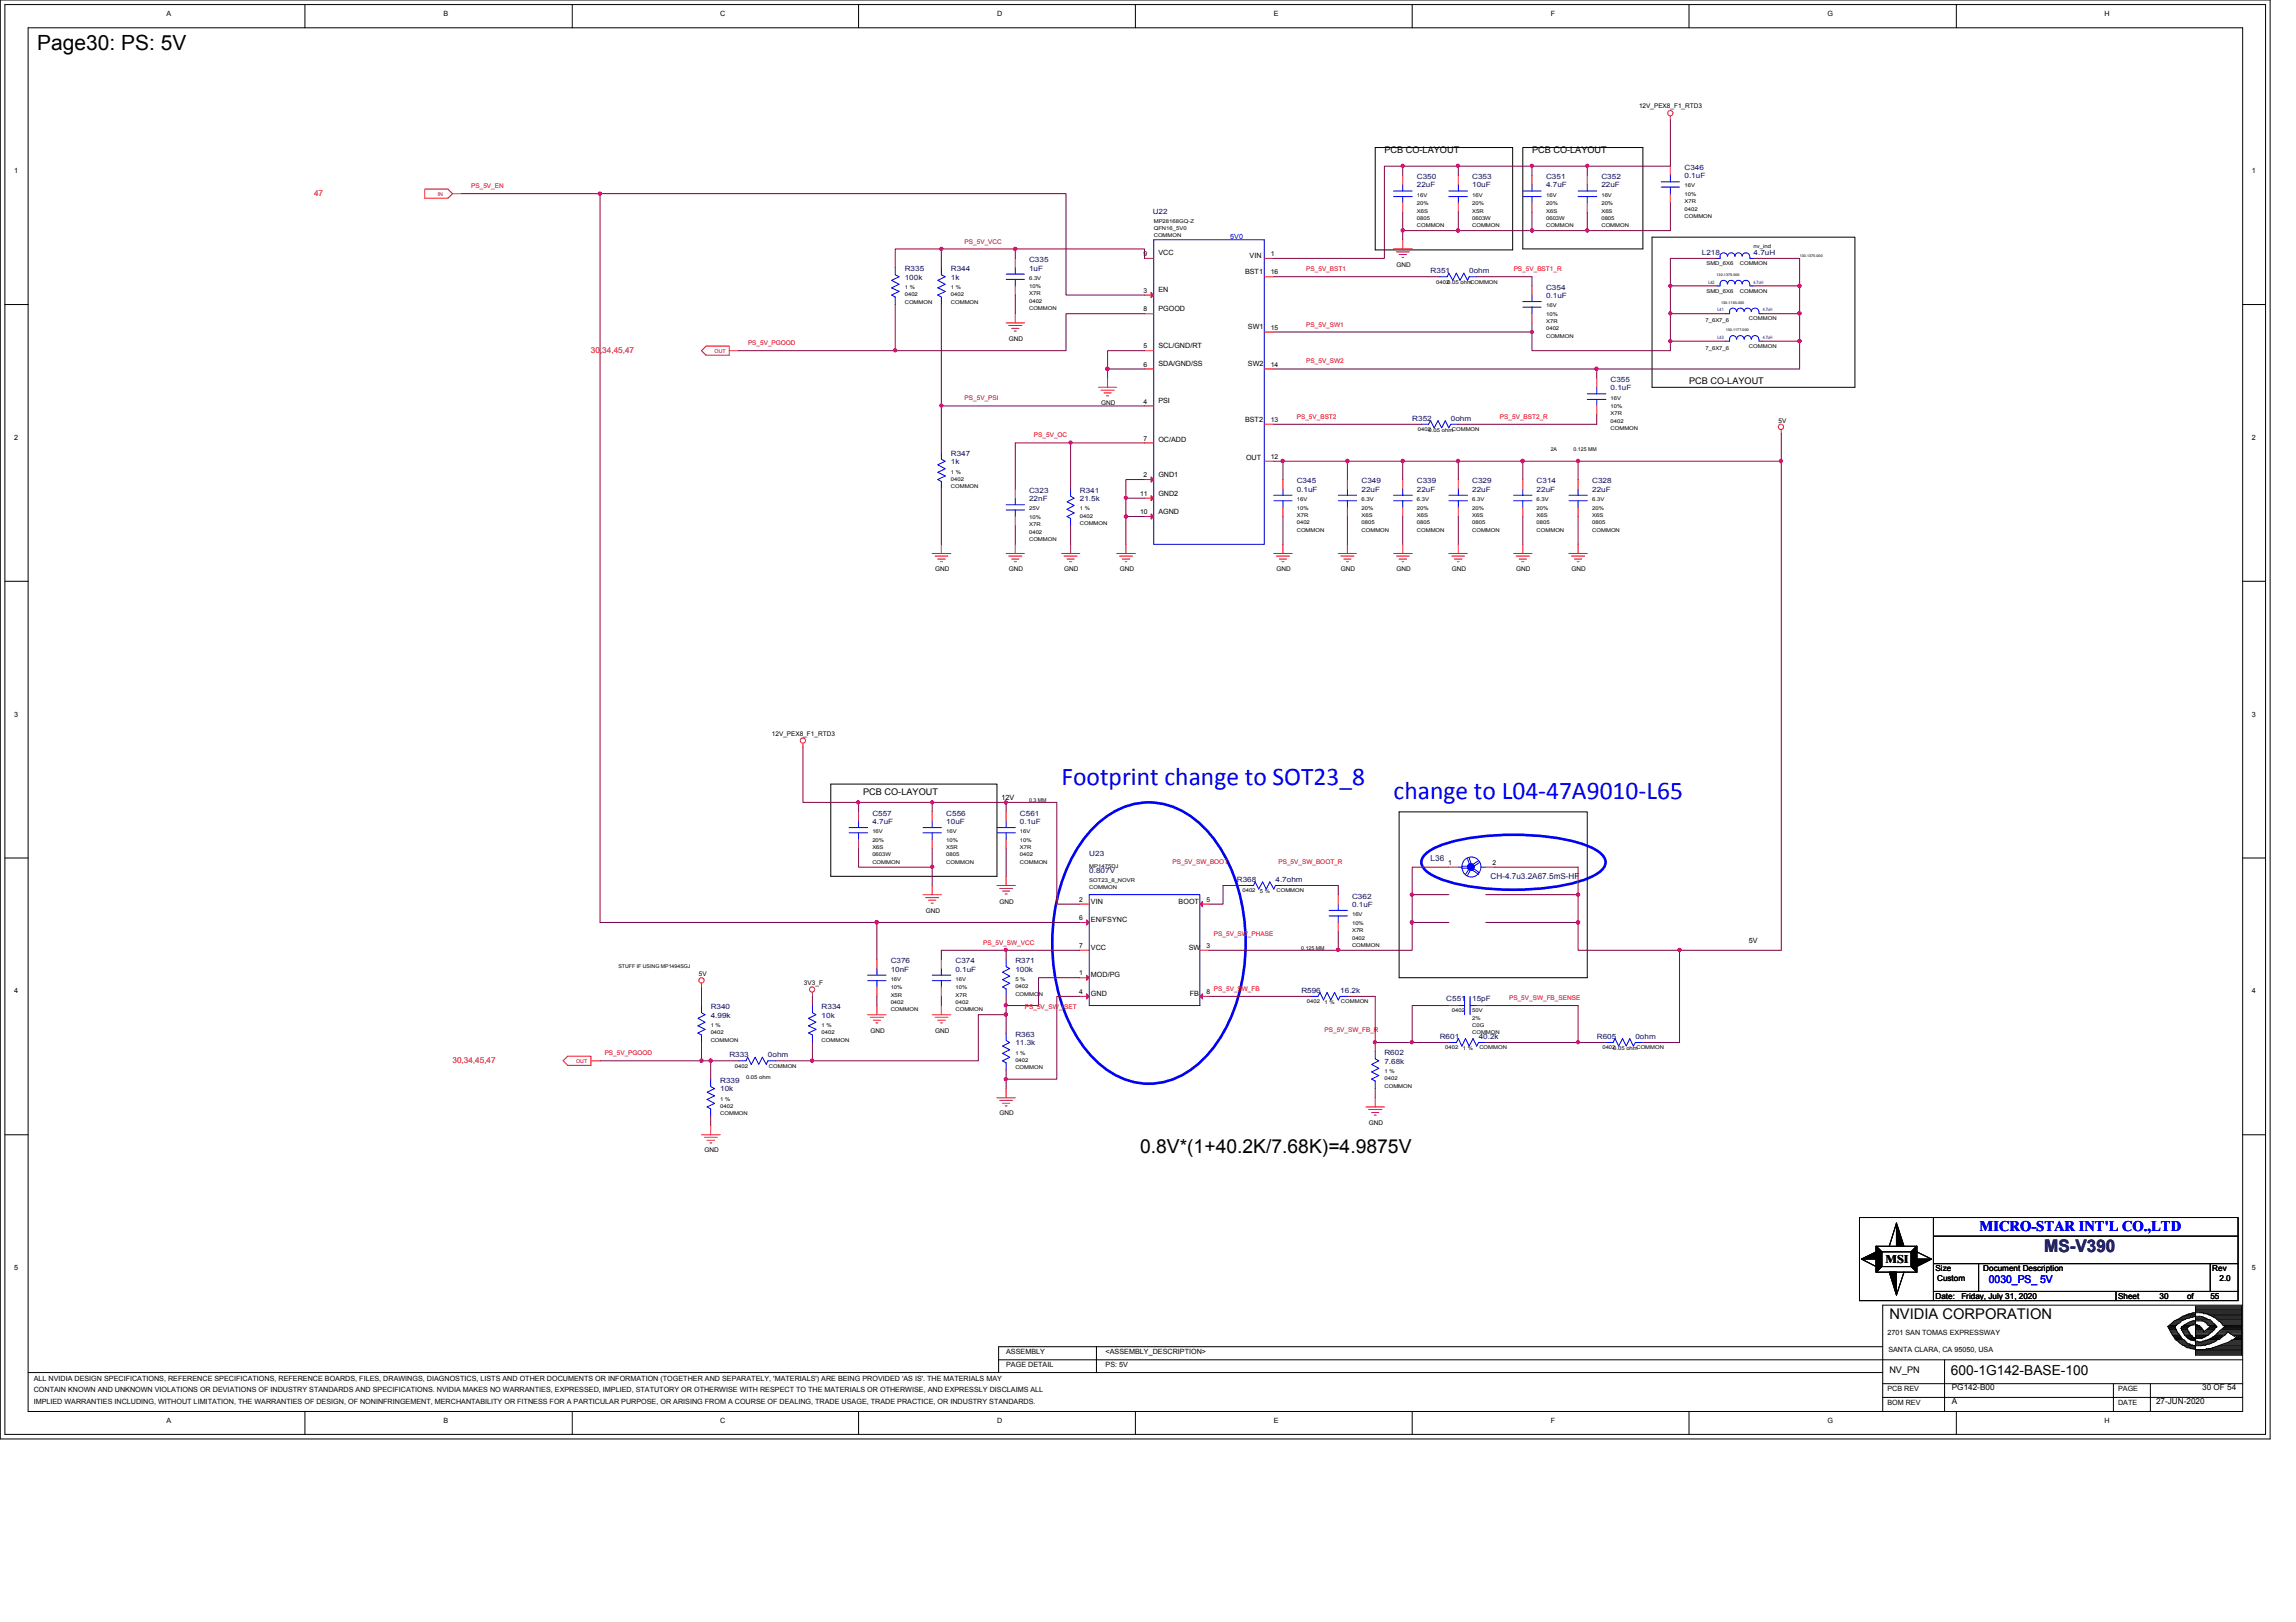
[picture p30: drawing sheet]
<svg xmlns="http://www.w3.org/2000/svg" width="297mm" height="210mm" viewBox="0 0 297 210" stroke-linecap="round" stroke-linejoin="round" font-family="sans-serif">
<defs><g id="words">
<g font-size="3.3" fill="#00f">
<text x="137.3" y="101.6">Footprint change to SOT23_8</text>
<text x="180.3" y="103.4">change to L04-47A9010-L65</text>
</g>
<text font-size="2.7" x="4.8" y="6.5">Page30: PS: 5V</text>
<text font-size="2.5" x="147.5" y="149.2">0.8V*(1+40.2K/7.68K)=4.9875V</text>
<text font-size="2.2" fill="#400080" x="264.5" y="162.1">MS-V390</text>
<text font-size="1.9" fill="#00f" x="256.1" y="159.3">MICRO-STAR INT'L CO.,LTD</text>
<text font-size="1.9" x="244.4" y="170.7">NVIDIA CORPORATION</text>
<text font-size="1.8" x="252.4" y="177.9">600-1G142-BASE-100</text>
<text font-size="1.5" x="243.9" y="163.4">MSI</text>
<text font-size="1.4" fill="#00f" x="257.3" y="166.1">0030_PS_ 5V</text>
<g font-size="1.2">
<text x="179.1" y="19.9">PCB CO-LAYOUT</text>
<text x="198.2" y="19.9">PCB CO-LAYOUT</text>
<text x="218.5" y="49.7">PCB CO-LAYOUT</text>
<text x="111.7" y="102.8">PCB CO-LAYOUT</text>
<text x="244.4" y="177.7">NV_PN</text>
</g>
<g font-size="1.1" fill="#f00">
<text x="40.6" y="25.3">47</text>
<text x="76.5" y="45.6">30,34,45,47</text>
<text x="58.5" y="137.5">30,34,45,47</text>
</g>
<g font-size="1.1" fill="#000080">
<text x="185.1" y="111.4">L36</text>
<text x="192.8" y="113.8">CH-4.7u3.2A67.5mS-HF</text>
</g>
<g font-size="1.1">
<text x="250.4" y="164.5">Size</text>
<text x="250.6" y="165.7">Custom</text>
<text x="256.6" y="164.5">Document Description</text>
<text x="286.2" y="164.5">Rev</text>
<text x="287.1" y="165.7">2.0</text>
<text x="250.4" y="168.1">Date:</text>
<text x="253.7" y="168.1">Friday, July 31, 2020</text>
<text x="274" y="168.1">Sheet</text>
<text x="279.4" y="168.1">30</text>
<text x="283" y="168.1">of</text>
<text x="286" y="168.1">55</text>
<text x="252.5" y="179.9">PG142-B00</text>
<text x="284.9" y="179.9">30 OF 54</text>
<text x="252.5" y="181.7">A</text>
<text x="278.9" y="181.7">27-JUN-2020</text>
</g>
<g font-size=".9">
<text x="21.5" y="2">A</text>
<text x="57.4" y="2">B</text>
<text x="93.2" y="2">C</text>
<text x="129" y="2">D</text>
<text x="164.8" y="2">E</text>
<text x="200.6" y="2">F</text>
<text x="236.4" y="2">G</text>
<text x="272.2" y="2">H</text>
<text x="1.8" y="22.4">1</text>
<text x="291.3" y="22.4">1</text>
<text x="148" y="33.1">9</text>
<text x="149.9" y="33.1">VCC</text>
<text x="161.1" y="35.5">BST1</text>
<text x="161.7" y="33.4">VIN</text>
<text x="164.4" y="33.1">1</text>
<text x="164.4" y="35.5">16</text>
<text x="148" y="37.9">3</text>
<text x="148" y="40.3">8</text>
<text x="149.9" y="37.8">EN</text>
<text x="149.9" y="40.3">PGOOD</text>
<text x="148" y="45.1">5</text>
<text x="148" y="47.5">6</text>
<text x="149.9" y="45">SCL/GND/RT</text>
<text x="149.9" y="47.4">SDA/GND/SS</text>
<text x="161.5" y="47.4">SW2</text>
<text x="161.5" y="42.6">SW1</text>
<text x="164.4" y="47.5">14</text>
<text x="164.4" y="42.7">15</text>
<text x="148" y="52.2">4</text>
<text x="149.9" y="52.2">PSI</text>
<text x="1.8" y="56.9">2</text>
<text x="148" y="57">7</text>
<text x="149.9" y="57.2">OC/ADD</text>
<text x="161.1" y="54.6">BST2</text>
<text x="161.2" y="59.6">OUT</text>
<text x="164.4" y="59.4">12</text>
<text x="164.4" y="54.6">13</text>
<text x="291.3" y="56.9">2</text>
<text x="147.5" y="64.2">11</text>
<text x="148" y="61.8">2</text>
<text x="149.9" y="61.7">GND1</text>
<text x="149.9" y="64.1">GND2</text>
<text x="147.5" y="66.5">10</text>
<text x="149.9" y="66.5">AGND</text>
<text x="1.8" y="92.8">3</text>
<text x="291.3" y="92.8">3</text>
<text x="129.6" y="103.5">12V</text>
<text x="187.4" y="111.9">1</text>
<text x="193.1" y="111.9">2</text>
<text x="139.6" y="116.7">2</text>
<text x="139.6" y="119.1">6</text>
<text x="141.1" y="117">VIN</text>
<text x="141.1" y="119.4">EN/FSYNC</text>
<text x="152.5" y="117">BOOT</text>
<text x="156.1" y="116.7">5</text>
<text x="139.6" y="122.7">7</text>
<text x="141.1" y="123">VCC</text>
<text x="153.8" y="123">SW</text>
<text x="156.1" y="122.7">3</text>
<text x="226.3" y="122">5V</text>
<text x="1.8" y="128.6">4</text>
<text x="139.6" y="126.2">1</text>
<text x="139.6" y="128.7">4</text>
<text x="141.1" y="126.4">MOD/PG</text>
<text x="141.1" y="128.9">GND</text>
<text x="153.9" y="128.9">FB</text>
<text x="156.1" y="128.7">8</text>
<text x="291.3" y="128.6">4</text>
<text x="1.8" y="164.4">5</text>
<text x="291.3" y="164.4">5</text>
<text x="244.2" y="172.8">2701 SAN TOMAS EXPRESSWAY</text>
<text x="4.4" y="178.7">ALL NVIDIA DESIGN SPECIFICATIONS, REFERENCE SPECIFICATIONS, REFERENCE BOARDS, FILES, DRAWINGS, DIAGNOSTICS, LISTS AND OTHER DOCUMENTS OR INFORMATION (TOGETHER AND SEPARATELY, 'MATERIALS') ARE BEING PROVIDED 'AS IS'. THE MATERIALS MAY</text>
<text x="130.2" y="177">PAGE DETAIL</text>
<text x="130.2" y="175.3">ASSEMBLY</text>
<text x="143" y="175.3">&lt;ASSEMBLY_DESCRIPTION&gt;</text>
<text x="143" y="177">PS: 5V</text>
<text x="244.3" y="174.9">SANTA CLARA, CA 95050, USA</text>
<text x="4.4" y="180.2">CONTAIN KNOWN AND UNKNOWN VIOLATIONS OR DEVIATIONS OF INDUSTRY STANDARDS AND SPECIFICATIONS. NVIDIA MAKES NO WARRANTIES, EXPRESSED, IMPLIED, STATUTORY OR OTHERWISE WITH RESPECT TO THE MATERIALS OR OTHERWISE, AND EXPRESSLY DISCLAIMS ALL</text>
<text x="4.4" y="181.7">IMPLIED WARRANTIES INCLUDING, WITHOUT LIMITATION, THE WARRANTIES OF DESIGN, OF NONINFRINGEMENT, MERCHANTABILITY OR FITNESS FOR A PARTICULAR PURPOSE, OR ARISING FROM A COURSE OF DEALING, TRADE USAGE, TRADE PRACTICE, OR INDUSTRY STANDARDS.</text>
<text x="21.5" y="184.1">A</text>
<text x="57.4" y="184.1">B</text>
<text x="93.2" y="184.1">C</text>
<text x="129" y="184.1">D</text>
<text x="164.8" y="184.1">E</text>
<text x="200.6" y="184.1">F</text>
<text x="236.4" y="184.1">G</text>
<text x="244.2" y="181.8">BOM REV</text>
<text x="244.2" y="180">PCB REV</text>
<text x="272.2" y="184.1">H</text>
<text x="274" y="180">PAGE</text>
<text x="274" y="181.8">DATE</text>
</g>
<g font-size=".9" fill="#000080">
<text x="183.3" y="23.2">C350</text>
<text x="190.5" y="23.2">C353</text>
<text x="200" y="23.2">C351</text>
<text x="207.2" y="23.2">C352</text>
<text x="217.9" y="23.1">0.1uF</text>
<text x="217.9" y="22">C346</text>
<text x="149.1" y="27.7">U22</text>
<text x="183.3" y="24.3">22uF</text>
<text x="190.5" y="24.3">10uF</text>
<text x="200" y="24.3">4.7uF</text>
<text x="207.2" y="24.3">22uF</text>
<text x="117" y="35.1">R335</text>
<text x="123" y="35.1">R344</text>
<text x="133.1" y="35">1uF</text>
<text x="133.1" y="33.9">C335</text>
<text x="185.1" y="35.3">R351</text>
<text x="190.1" y="35.3">0ohm</text>
<text x="220.2" y="33">L218</text>
<text x="226.9" y="33">4.7uH</text>
<text x="117" y="36.2">100k</text>
<text x="123" y="36.2">1k</text>
<text x="200" y="38.6">0.1uF</text>
<text x="200" y="37.5">C354</text>
<text x="208.4" y="50.5">0.1uF</text>
<text x="208.4" y="49.4">C355</text>
<text x="123" y="59">R347</text>
<text x="182.7" y="54.4">R352</text>
<text x="187.7" y="54.4">0ohm</text>
<text x="123" y="60.1">1k</text>
<text x="133.1" y="64.9">22nF</text>
<text x="133.1" y="63.8">C323</text>
<text x="139.7" y="64.9">21.5k</text>
<text x="139.7" y="63.8">R341</text>
<text x="167.8" y="63.6">0.1uF</text>
<text x="167.8" y="62.6">C345</text>
<text x="176.1" y="62.6">C349</text>
<text x="176.1" y="63.6">22uF</text>
<text x="183.3" y="62.6">C339</text>
<text x="183.3" y="63.6">22uF</text>
<text x="190.5" y="62.6">C329</text>
<text x="190.5" y="63.6">22uF</text>
<text x="198.8" y="62.6">C314</text>
<text x="198.8" y="63.6">22uF</text>
<text x="206" y="62.6">C328</text>
<text x="206" y="63.6">22uF</text>
<text x="112.9" y="106.6">4.7uF</text>
<text x="112.9" y="105.5">C557</text>
<text x="122.4" y="105.5">C556</text>
<text x="122.4" y="106.6">10uF</text>
<text x="131.9" y="106.6">0.1uF</text>
<text x="131.9" y="105.5">C561</text>
<text x="140.9" y="110.8">U23</text>
<text x="140.9" y="112.9">0.807V</text>
<text x="160" y="114.1">R368</text>
<text x="165" y="114.1">4.7ohm</text>
<text x="174.9" y="117.3">0.1uF</text>
<text x="174.9" y="116.3">C362</text>
<text x="115.2" y="125.7">10nF</text>
<text x="115.2" y="124.6">C376</text>
<text x="123.6" y="125.7">0.1uF</text>
<text x="123.6" y="124.6">C374</text>
<text x="131.4" y="125.7">100k</text>
<text x="131.4" y="124.6">R371</text>
<text x="91.9" y="131.7">4.99k</text>
<text x="91.9" y="130.6">R340</text>
<text x="106.3" y="131.7">10k</text>
<text x="106.3" y="130.6">R334</text>
<text x="168.4" y="128.5">R596</text>
<text x="173.4" y="128.5">16.2k</text>
<text x="187.1" y="129.5">C551</text>
<text x="190.5" y="129.5">15pF</text>
<text x="94.4" y="136.8">R333</text>
<text x="99.4" y="136.8">0ohm</text>
<text x="131.4" y="135.3">11.3k</text>
<text x="131.4" y="134.2">R363</text>
<text x="179.1" y="137.7">7.68k</text>
<text x="179.1" y="136.6">R602</text>
<text x="186.3" y="134.5">R601</text>
<text x="191.3" y="134.5">40.2k</text>
<text x="206.6" y="134.5">R605</text>
<text x="211.6" y="134.5">0ohm</text>
<text x="93.2" y="141.2">10k</text>
<text x="93.2" y="140.2">R339</text>
</g>
<text font-size=".9" fill="#00f" x="159.2" y="30.9">5V0</text>
<g font-size=".8">
<text x="212" y="14">12V_PEX8_F1_RTD3</text>
<text x="180.7" y="34.5">GND</text>
<text x="130.5" y="44.1">GND</text>
<text x="142.4" y="52.5">GND</text>
<text x="230.1" y="54.7">5V</text>
<text x="121" y="74">GND</text>
<text x="130.5" y="74">GND</text>
<text x="137.7" y="74">GND</text>
<text x="144.9" y="74">GND</text>
<text x="165.1" y="74">GND</text>
<text x="173.5" y="74">GND</text>
<text x="180.7" y="74">GND</text>
<text x="187.8" y="74">GND</text>
<text x="196.2" y="74">GND</text>
<text x="203.3" y="74">GND</text>
<text x="99.9" y="95.2">12V_PEX8_F1_RTD3</text>
<text x="119.8" y="118.1">GND</text>
<text x="129.3" y="116.9">GND</text>
<text x="90.4" y="126.4">5V</text>
<text x="104" y="127.4">3V3_F</text>
<text x="112.6" y="133.6">GND</text>
<text x="121" y="133.6">GND</text>
<text x="91.1" y="149.1">GND</text>
<text x="129.3" y="144.4">GND</text>
<text x="177.1" y="145.6">GND</text>
</g>
<g font-size=".8" fill="#f00">
<text x="61" y="24.4">PS_5V_EN</text>
<text x="124.8" y="31.5">PS_5V_VCC</text>
<text x="169" y="35.1">PS_5V_BST1</text>
<text x="195.8" y="35.1">PS_5V_BST1_R</text>
<text x="96.8" y="44.7">PS_5V_PGOOD</text>
<text x="169" y="42.3">PS_5V_SW1</text>
<text x="169" y="47">PS_5V_SW2</text>
<text x="124.8" y="51.8">PS_5V_PSI</text>
<text x="133.8" y="56.6">PS_5V_OC</text>
<text x="167.8" y="54.2">PS_5V_BST2</text>
<text x="194.1" y="54.2">PS_5V_BST2_R</text>
<text x="151.7" y="111.8">PS_5V_SW_BOOT</text>
<text x="165.4" y="111.8">PS_5V_SW_BOOT_R</text>
<text x="127.2" y="122.3">PS_5V_SW_VCC</text>
<text x="157.1" y="121.1">PS_5V_SW_PHASE</text>
<text x="132.6" y="130.6">PS_5V_SW_ISET</text>
<text x="157.1" y="128.2">PS_5V_SW_FB</text>
<text x="195.2" y="129.4">PS_5V_SW_FB_SENSE</text>
<text x="78.2" y="136.6">PS_5V_PGOOD</text>
<text x="171.4" y="133.6">PS_5V_SW_FB_R</text>
</g>
<g font-size=".7" fill="#f00">
<text x="56.6" y="25.4">IN</text>
<text x="92.5" y="45.6">OUT</text>
<text x="74.5" y="137.6">OUT</text>
</g>
<g font-size=".7">
<text x="149.3" y="28.8">MP28168GQ-Z</text>
<text x="149.3" y="29.8">QFN16_5V0</text>
<text x="183.3" y="25.5">16V</text>
<text x="183.3" y="28.4">0805</text>
<text x="183.3" y="27.5">X6S</text>
<text x="183.3" y="26.5">20%</text>
<text x="183.3" y="29.4">COMMON</text>
<text x="190.5" y="27.5">X5R</text>
<text x="190.5" y="25.5">16V</text>
<text x="190.5" y="28.4">0603W</text>
<text x="190.5" y="26.5">20%</text>
<text x="190.5" y="29.4">COMMON</text>
<text x="200" y="27.5">X6S</text>
<text x="200" y="28.4">0603W</text>
<text x="200" y="29.4">COMMON</text>
<text x="200" y="26.5">20%</text>
<text x="200" y="25.5">16V</text>
<text x="207.2" y="27.5">X6S</text>
<text x="207.2" y="28.4">0805</text>
<text x="207.2" y="29.4">COMMON</text>
<text x="207.2" y="25.5">16V</text>
<text x="207.2" y="26.5">20%</text>
<text x="217.9" y="25.4">10%</text>
<text x="217.9" y="24.3">16V</text>
<text x="217.9" y="27.3">0402</text>
<text x="217.9" y="28.2">COMMON</text>
<text x="217.9" y="26.3">X7R</text>
<text x="149.3" y="30.7">COMMON</text>
<text x="220.8" y="34.3">SMD_6X6</text>
<text x="225.1" y="34.3">COMMON</text>
<text x="226.9" y="32.1">nv_ind</text>
<text x="117" y="38.4">0402</text>
<text x="117" y="39.3">COMMON</text>
<text x="117" y="37.4">1 %</text>
<text x="123" y="39.3">COMMON</text>
<text x="123" y="37.4">1 %</text>
<text x="123" y="38.4">0402</text>
<text x="133.1" y="40.1">COMMON</text>
<text x="133.1" y="36.2">6.3V</text>
<text x="133.1" y="39.2">0402</text>
<text x="133.1" y="38.2">X7R</text>
<text x="133.1" y="37.3">10%</text>
<text x="185.8" y="36.7">04020.05 ohmCOMMON</text>
<text x="200" y="40.9">10%</text>
<text x="200" y="39.8">16V</text>
<text x="200" y="41.8">X7R</text>
<text x="220.6" y="41.7">7_6X7_6</text>
<text x="220.8" y="37.9">SMD_6X6</text>
<text x="225.1" y="37.9">COMMON</text>
<text x="226.3" y="41.4">COMMON</text>
<text x="200" y="43.7">COMMON</text>
<text x="200" y="42.8">0402</text>
<text x="220.6" y="45.3">7_6X7_6</text>
<text x="226.3" y="45">COMMON</text>
<text x="208.4" y="52.8">10%</text>
<text x="208.4" y="53.8">X7R</text>
<text x="208.4" y="51.7">16V</text>
<text x="183.4" y="55.8">0402</text>
<text x="184.8" y="55.9">0.05 ohmCOMMON</text>
<text x="200.6" y="58.4">2A</text>
<text x="203.6" y="58.4">0.125 MM</text>
<text x="208.4" y="55.7">COMMON</text>
<text x="208.4" y="54.7">0402</text>
<text x="123" y="62.2">0402</text>
<text x="123" y="63.2">COMMON</text>
<text x="123" y="61.3">1 %</text>
<text x="167.8" y="64.9">16V</text>
<text x="167.8" y="66">10%</text>
<text x="176.1" y="64.9">6.3V</text>
<text x="176.1" y="66">20%</text>
<text x="183.3" y="66">20%</text>
<text x="183.3" y="64.9">6.3V</text>
<text x="190.5" y="64.9">6.3V</text>
<text x="190.5" y="66">20%</text>
<text x="198.8" y="64.9">6.3V</text>
<text x="198.8" y="66">20%</text>
<text x="206" y="64.9">6.3V</text>
<text x="206" y="66">20%</text>
<text x="133.1" y="70">COMMON</text>
<text x="133.1" y="66">25V</text>
<text x="133.1" y="67.1">10%</text>
<text x="133.1" y="68.1">X7R</text>
<text x="133.1" y="69">0402</text>
<text x="139.7" y="67.9">COMMON</text>
<text x="139.7" y="67">0402</text>
<text x="139.7" y="66">1 %</text>
<text x="167.8" y="68.8">COMMON</text>
<text x="167.8" y="66.9">X7R</text>
<text x="167.8" y="67.9">0402</text>
<text x="176.1" y="66.9">X6S</text>
<text x="176.1" y="67.9">0805</text>
<text x="176.1" y="68.8">COMMON</text>
<text x="183.3" y="66.9">X6S</text>
<text x="183.3" y="67.9">0805</text>
<text x="183.3" y="68.8">COMMON</text>
<text x="190.5" y="66.9">X6S</text>
<text x="190.5" y="67.9">0805</text>
<text x="190.5" y="68.8">COMMON</text>
<text x="198.8" y="66.9">X6S</text>
<text x="198.8" y="67.9">0805</text>
<text x="198.8" y="68.8">COMMON</text>
<text x="206" y="68.8">COMMON</text>
<text x="206" y="67.9">0805</text>
<text x="206" y="66.9">X6S</text>
<text x="112.9" y="107.8">16V</text>
<text x="122.4" y="107.8">16V</text>
<text x="131.9" y="107.8">16V</text>
<text x="133.1" y="103.8">0.3 MM</text>
<text x="112.9" y="110.8">0603W</text>
<text x="112.9" y="108.9">20%</text>
<text x="112.9" y="109.9">X6S</text>
<text x="112.9" y="111.8">COMMON</text>
<text x="122.4" y="108.9">10%</text>
<text x="122.4" y="109.9">X5R</text>
<text x="122.4" y="111.8">COMMON</text>
<text x="122.4" y="110.8">0805</text>
<text x="131.9" y="111.8">COMMON</text>
<text x="131.9" y="108.9">10%</text>
<text x="131.9" y="109.9">X7R</text>
<text x="131.9" y="110.8">0402</text>
<text x="140.9" y="112.3">MP1475DJ</text>
<text x="140.9" y="115.1">COMMON</text>
<text x="140.9" y="114.2">SOT23_8_NOVR</text>
<text x="160.7" y="115.5">0402</text>
<text x="163" y="115.6">5 %</text>
<text x="165.1" y="115.5">COMMON</text>
<text x="174.9" y="118.6">16V</text>
<text x="174.9" y="119.7">10%</text>
<text x="80" y="125.3">STUFF IF USING MP1494SGJ</text>
<text x="168.4" y="122.9">0.125 MM</text>
<text x="174.9" y="122.5">COMMON</text>
<text x="174.9" y="120.6">X7R</text>
<text x="174.9" y="121.6">0402</text>
<text x="115.2" y="129.9">0402</text>
<text x="115.2" y="129">X5R</text>
<text x="115.2" y="127">16V</text>
<text x="115.2" y="128">10%</text>
<text x="115.2" y="130.9">COMMON</text>
<text x="123.6" y="127">16V</text>
<text x="123.6" y="128">10%</text>
<text x="123.6" y="129.9">0402</text>
<text x="123.6" y="129">X7R</text>
<text x="123.6" y="130.9">COMMON</text>
<text x="131.4" y="128.9">COMMON</text>
<text x="131.4" y="127">5 %</text>
<text x="131.4" y="127.9">0402</text>
<text x="169.1" y="129.8">0402</text>
<text x="171.4" y="129.9">1 %</text>
<text x="173.5" y="129.8">COMMON</text>
<text x="187.8" y="131">0402</text>
<text x="190.5" y="131">50V</text>
<text x="190.5" y="132">2%</text>
<text x="91.9" y="132.9">1 %</text>
<text x="91.9" y="133.9">0402</text>
<text x="91.9" y="134.8">COMMON</text>
<text x="106.3" y="134.8">COMMON</text>
<text x="106.3" y="133.9">0402</text>
<text x="106.3" y="132.9">1 %</text>
<text x="131.4" y="137.5">0402</text>
<text x="131.4" y="136.5">1 %</text>
<text x="187" y="135.8">0402</text>
<text x="189.3" y="135.9">1 %</text>
<text x="190.5" y="133.9">COMMON</text>
<text x="190.5" y="132.9">C0G</text>
<text x="191.4" y="135.8">COMMON</text>
<text x="207.3" y="135.8">0402</text>
<text x="208.7" y="135.9">0.05 ohmCOMMON</text>
<text x="93.2" y="142.5">1 %</text>
<text x="93.2" y="143.4">0402</text>
<text x="95.1" y="138.2">0402</text>
<text x="96.5" y="139.6">0.05 ohm</text>
<text x="99.5" y="138.2">COMMON</text>
<text x="131.4" y="138.4">COMMON</text>
<text x="179.1" y="140.8">COMMON</text>
<text x="179.1" y="138.9">1 %</text>
<text x="179.1" y="139.8">0402</text>
<text x="93.2" y="144.4">COMMON</text>
</g>
<g font-size=".6" fill="#000080">
<text x="221" y="36.7">L42</text>
<text x="222.2" y="40.3">L41</text>
<text x="226.9" y="36.7">4.7uH</text>
<text x="228" y="40.3">4.7uH</text>
<text x="222.2" y="43.9">L43</text>
<text x="228" y="43.9">4.7uH</text>
</g>
<g font-size=".5">
<text x="222.1" y="35.7">130-1375-000</text>
<text x="232.8" y="33.3">130-1375-000</text>
<text x="222.7" y="39.3">130-1193-000</text>
<text x="223.3" y="42.8">130-1177-000</text>
</g>
</g></defs>
<g fill="none" stroke="#000" stroke-width=".13">
<path d="M0 0h293.7v186.2h-293.7zM.6 .6h292.5v185h-292.5zM3.6 3.6h286.5v179.1h-286.5zM39.4 .6v3M74 .6v3M111.1 .6v3M146.9 .6v3M177.9 19.1h17.8v13.2h-17.8zM182.7 .6v3M197 19.1h15.5v13.1h-15.5zM218.5 .6v3M253.1 .6v3"/>
<path d="M.6 39.4h3M213.7 30.7h26.3v19.4h-26.3zM290.1 39.4h3M.6 75.2h3M290.1 75.2h3M.6 111h3M107.5 101.5h21.5v11.9h-21.5zM181 105.1h24.3v21.4h-24.3zM290.1 111h3M.6 146.8h3M240.6 157.6h48.9v10.7h-48.9zM245.4 158.3l.9 3h-.9z"/>
<path d="M245.4 158.3l-1 3M250.1 160h39.4M250.1 157.6v10.7M290.1 146.8h3M3.6 177.6h240M129.2 176h160.9M141.8 174.3v3.3M240.8 162.9l1.9-.9v.9zM240.8 162.9l1.9 1M242.7 161.3h5.3v3.3h-5.3zM242.7 161.3l.7 .7v1.9l-.7 .7zM242.7 161.3l.7 .7"/>
<path d="M243.4 162h3.9v1.9h-3.9zM243.4 163.9l-.7 .7M243.6 174.3h-114.4v3.3M243.6 179.1h46.5M244.4 164.6h1v3zM246.3 164.6l-.9 3M247.3 163.9l.7 .7M248 161.3v3.3l-.7-.7v-1.9zM248 161.3l-.7 .7M248 162.9h1.9l-1.9 1zM248 162l1.9 .9M250.1 167.1h39.4"/>
<path d="M250.1 163.5h39.4M251.6 176v6.7M256 163.5v3.6M273.4 179.1v3.6M273.8 167.1v1.2M278.2 179.1v3.6M280.4 171.7h1M280.4 171.7l.3 .4M280.6 171.8h.8M280.6 171.9h.8M280.7 171.5h.8M280.7 172h.8"/>
<path d="M280.7 172.1h.8M280.7 172.1l.2 .4M280.8 171.4h.8M280.8 172.4h.8M280.8 172.2h.8M280.9 171.3h.9M280.9 172.5l.4 .6M280.9 172.5h.9M281 171.2h.9M281 171.2l-.6 .5M281 172.6h.9M281 172.8h.9"/>
<path d="M281.2 171.1h.9M281.2 172.8h.8M281.3 173.1l.1 .2 .9 .8 .3 .1M281.3 173h.8M281.3 173.1h.9M281.4 171.7v.1M281.4 171.8v.1M281.4 171.9l.1 .1M281.4 173.2h.9M281.5 171.5l-.1 .2M281.5 170.8h1M281.5 172v.1"/>
<path d="M281.5 172.1l.3 .4M281.5 173.3h.8M281.6 173.4h1M281.8 171.3l-.3 .2M281.8 170.7h.9M281.8 172.5l.1 .1M281.8 173.6h.9M281.9 172.6l.3 .6 .4 .2M281.9 173.7h1M282 170.6h.9M282.1 170.5h1.3M282.1 173.8h.8"/>
<path d="M282.2 170.9l-.4 .4M282.2 173.9h1.1M282.2 172.1h.9M282.2 172h.7M282.2 172.1l.1 .1M282.2 172v.1M282.2 171.9v.1M282.2 171.8l-.1 .1h.1M282.2 171.8h.9M282.2 171.9h.7M282.3 171.7h-.1v.1M282.3 174.1h1.3"/>
<path d="M282.3 172.4h.9M282.3 171.7h.9M282.5 170.3h1.5M282.5 172.5h.7M282.5 171.5h.9M282.6 174.2h1.4M282.6 172.8h.8M282.6 172.6h.7M282.6 172.8l.3 .3h1M282.6 174.2l.3 .2 1.1 .3M282.6 173.4l.3 .4M282.7 170.7l-.5 .2h-.8"/>
<path d="M282.7 170.2h1.3M282.7 172.8h.9M282.7 171.4h1.1M282.9 174.3h1.1M282.9 173h.8M282.9 170.6l-.2 .1M282.9 170.1h1.1M282.9 173.1l.2 .1h.9M282.9 170.1l-.6 .2-1 .6-.3 .3M282.9 173.8l.4 .1M282.9 171.3h1.1M283.1 174.4h.9"/>
<path d="M283.1 172.2h-.8l.3 .6M283.1 173.2l.3 .2 1.1 .3 .6-.1M283.1 172.2l.1 .2M283.2 171.7l-.3 .2 .2 .3M283.2 172.4l.1 .2M283.2 171.2h.8M283.3 172.6v.2h.3M283.3 173.9l.1 .2h.3a3 3 0 0 0 1.7 0M283.3 173.3h.7M283.4 170.5l-.5 .1M283.4 170h.6M283.4 170l-.5 .1"/>
<path d="M283.4 171.1h.6M283.6 174.5h.4M283.6 173.4h.4M283.6 172.8l.1 .2M283.7 173l.3 .2M284 171.7h.6M284 171.9h.9M284 172.2h1.1M284 172.4h2.2M284 174.7h6M284 170.3l-.6 .2M284 169.6h6"/>
<path d="M284 169.2h6M284 169.7h6M284 169.4h6M284 169.3h6M284 169.5h6M284 175.3h6M284 175.1h6M284 175h6M284 174.9h6M284 173.1h1.1M284 173h1.4M284 173.7h2.3"/>
<path d="M284 172.8h1.6M284 172.8h1.7M284 173.8h2.1M284 173.9h1.7M284 172.6h1.8M284 172.5h1.9M284 174.1h1.4M284 172.1h1M284 172h.9M284 171.8h.8M284 170.5h1.1M284 170.6h1.4"/>
<path d="M284 170.7h1.6M284 170.8h1.8M284 169h6v6.4h-6zM284 171.5h.4M284 174.7h1M284 170.3h.8l.3 .2M284.4 171.5l-.1-.1h-.6l-.5 .3M284.4 171.5h.1l.3 .3M284.8 169.9h5.2M284.8 171.8l.1 .2M284.9 170.9h1M284.9 172l.2 .2"/>
<path d="M285 169.9h-.4a1.7 1.7 0 0 0-1.2 .1M285 170.9h-.2a2.62 2.62 0 0 0-2.5 .8M285 170.9h.1M285 169.9l.1 .1h.4l.2 .1M285 169.9h.1M285 174.7h.1M285 170.9l.2 .2M285.1 173.1h-.1l-.1 .1h-.9M285.1 173.6h1.4M285.1 170.5l.4 .1 .1 .1M285.2 171.1h1M285.2 171.1l.3 .1 .1 .2 .3 .3"/>
<path d="M285.2 172.2h1.1M285.4 171.2h.9M285.4 170h4.6M285.4 173l-.3 .1M285.4 173h.1M285.5 173.4h1.3M285.5 172.1h.9M285.6 172.8l-.2 .2M285.6 171.3h.8M285.6 172h.9M285.6 170.7a1.19 1.19 0 0 1 .8 .6h.1v.1M285.7 172.8h-.1"/>
<path d="M285.7 171.9h.8M285.7 171.4h.8M285.7 173.3h1.3M285.7 170.1h4.3M285.7 174.5h4.3M285.7 173.3l-.6 .3M285.7 170.1l.2 .1M285.8 171.5h.9M285.8 171.8h.9M285.9 171.7h.9M285.9 173.2h1.2M285.9 170.2h4.1"/>
<path d="M285.9 171.7l-.8 .7v-.2M285.9 173.2l-.2 .1M285.9 171.7h.1M285.9 172.5l-.2 .3M285.9 163.5v3.6M285.9 170.2l.5 .3M286.1 173.8l-.7 .3M286.2 173.1h1.2M286.2 174.4h3.8M286.2 170.3h3.8M286.3 173h1.2M286.4 170.5h3.6"/>
<path d="M286.4 170.5l.9 .6M286.4 172.1l-.5 .4M286.5 171.9l-.1 .2M286.5 172.8h1.1M286.5 171.4l.2 .1M286.7 171.8l-.2 .1M286.7 172.8h1.2M286.7 174.3h3.3M286.7 170.6h3.3M286.7 174.3l-.8 .2-.9 .2M286.7 171.5l.1 .2M286.8 171.7v.1h-.1"/>
<path d="M286.8 172.6h1.2M286.8 170.7h3.2M286.8 172.6l-.9 .6M286.9 172.5h1.2M287 170.8h3M287 174.2h3M287.1 170.9h2.9M287.1 172.4h2.9M287.3 171.1h2.7M287.3 171.1l.3 .4 .3 .2M287.3 172.2h2.7M287.4 173.1l-.3 .2h-.2l-.2 .3-.6 .2"/>
<path d="M287.4 174.1h2.6M287.4 171.2h2.6M287.4 172.1h2.6M287.5 171.3h2.5M287.5 172h2.5M287.6 171.4h2.4M287.6 171.9h2.4M287.7 171.5h2.3M287.7 171.8h2.3M287.7 173.9h2.3M287.9 172.8l-.5 .3M287.9 171.7l-1.1 .9"/>
<path d="M287.9 171.7h2.1M288.1 173.8h1.9M288.2 172.4l-.3 .4M288.2 172.4l.2 .1M288.2 172.4h.1M288.3 173.7h1.7M288.4 172.5h1.6M288.4 172.5l.9 .6M288.6 172.6h1.4M288.6 173.6h1.4M288.7 173.4h1.3M288.7 173.4l-.4 .3-1.6 .6"/>
<path d="M288.8 172.8h1.2M288.9 173.3h1.1M289 173.2h1M289 172.8h1M289.3 173.1l-.6 .3M289.3 173h.7M289.3 173.1h.7M290.1 168.9h-46.5v13.8M39.4 182.7v2.9M74 182.7v2.9M111.1 182.7v2.9M146.9 182.7v2.9"/>
<path d="M182.7 182.7v2.9M218.5 182.7v2.9M243.6 180.8h46.5M253.1 182.7v2.9"/>
</g>
<path d="M141.6 106.9a9.4 9.4 0 0 1 10.7-2.2 15 15 0 0 1 7.3 8.7 25 25 0 0 1-1.3 20.2 13 13 0 0 1-7.2 6.3 9.4 9.4 0 0 1-9.5-2.8 20 20 0 0 1-5.2-11.4 24 24 0 0 1 3.4-16.5l.9-1.2zM184.3 110.6a10.5 10.5 0 0 1 5.5-2.1 35.6 35.6 0 0 1 14.4 .6 7 7 0 0 1 3.1 1.5 1.27 1.27 0 0 1 0 1.9 10.6 10.6 0 0 1-5.5 2.2 35 35 0 0 1-14.4-.6 7.1 7.1 0 0 1-3.1-1.6 1.27 1.27 0 0 1 0-1.9z" fill="none" stroke="#00f" stroke-width=".34"/>
<g fill="none" stroke="#f00" stroke-width=".13">
<path d="M216.1 15v.5M54.9 24.5h3l.6 .6-.6 .6h-3zM58.5 25.1h1.2M115.8 34.6h.1M115.8 39.4h.1M121.8 34.6h.1M121.8 39.4h.1M180.3 32.2h2.4M180.7 32.6h1.6M181 32.9h1M181.4 33.3h.2M181.5 31v1.2"/>
<path d="M181.5 22.7v1.2M181.5 26.2v1.3M188.7 22.7v1.2M188.7 26.2v1.3M198.2 22.7v1.2M198.2 26.2v1.3M205.3 22.7v1.2M205.3 26.2v1.3M216.1 21.5v1.2M216.1 25.1v1.1M222.1 33.4h.1M226.9 33.4h.1"/>
<path d="M90.8 45.4l.5-.6h3.1v1.2h-3.1zM94.4 45.4h1.1M121.8 58.5h.1M130.2 41.8h2.3M130.5 42.1h1.7M130.9 42.5h.9M131.2 42.8h.3M131.4 40.6v1.2M142.1 50.1h2.4M142.4 50.5h1.7M142.8 50.8h1M143.2 51.2h.2"/>
<path d="M143.3 48.9v1.2M183.9 54.9h.1M188.7 54.9h.1M206.6 48.9v1.2M206.6 52.5v1.2M223.3 40.6h.1M223.3 44.2h.1M228 40.6h.1M228 44.2h.1M230.4 55.6v.5M120.6 71.6h2.4M121 72h1.6"/>
<path d="M121.3 72.3h1M121.7 72.7h.2M121.8 70.4v1.2M121.8 63.3h.1M130.2 71.6h2.3M130.5 72h1.7M130.9 72.3h.9M131.2 72.7h.3M131.4 70.4v1.2M131.4 63.3v1.2M131.4 66.8v1.2M137.3 71.6h2.4"/>
<path d="M137.7 72h1.7M138 72.3h1M138.4 72.7h.2M138.5 70.4v1.2M138.5 63.3h.1M138.5 68h.1M144.5 71.6h2.4M144.9 72h1.6M145.2 72.3h1M145.6 72.7h.2M145.7 70.4v1.2M164.8 71.6h2.4"/>
<path d="M165.1 72h1.7M165.5 72.3h.9M165.9 72.7h.2M166 70.4v1.2M166 62.1v1.2M166 65.7v1.1M173.1 71.6h2.4M173.5 72h1.7M173.9 72.3h.9M174.2 72.7h.2M174.3 70.4v1.2M174.3 62.1v1.2"/>
<path d="M174.3 65.7v1.1M180.3 71.6h2.4M180.7 72h1.6M181 72.3h1M181.4 72.7h.2M181.5 70.4v1.2M187.4 71.6h2.5M187.8 72h1.7M188.2 72.3h.9M188.5 72.7h.3M188.7 70.4v1.2M188.7 62.1v1.2"/>
<path d="M188.7 65.7v1.1M195.8 71.6h2.4M196.2 72h1.7M196.5 72.3h1M196.9 72.7h.2M197 70.4v1.2M197 62.1v1.2M197 65.7v1.1M203 71.6h2.3M203.3 72h1.7M203.7 72.3h.9M204 72.7h.3"/>
<path d="M204.2 70.4v1.2M103.9 96.2v.5M111.1 105.1v1.2M111.1 108.6v1.2M119.4 115.8h2.4M119.8 116.2h1.6M120.1 116.5h1M120.5 116.9h.2M120.6 114.6v1.2M120.6 105.1v1.2M120.6 108.6v1.2M129 114.6h2.4"/>
<path d="M129.3 115h1.7M129.7 115.3h.9M130 115.7h.3M130.2 113.4v1.2M130.2 105.1v1.2M130.2 108.6v1.2M72.8 137.3l.6-.6h3v1.2h-3zM76.4 137.3h1.2M90.8 127.2v.5M90.8 130.1h.1M90.8 134.9h.1M105.1 128.4v.5"/>
<path d="M112.3 131.3h2.3M112.6 131.7h1.7M113 132h.9M113.3 132.4h.3M113.4 130.1v1.2M113.4 124.2v1.1M113.4 127.7v1.2M120.6 131.3h2.4M121 131.7h1.6M121.3 132h1M121.7 132.4h.2M121.8 130.1v1.2"/>
<path d="M121.8 124.2v1.1M121.8 127.7v1.2M130.2 133.7h.1M130.2 138.5h.1M130.2 124.2h.1M130.2 128.9h.1M169.5 128.9h.1M174.3 128.9h.1M177.9 136.1h.1M187.4 134.9h.1M187.4 130.1h1.3M191 130.1h1.2"/>
<path d="M192.2 134.9h.1M207.8 134.9h.1M212.5 134.9h.1M90.8 146.8h2.4M91.1 147.2h1.7M91.5 147.6h.9M91.9 147.9h.2M91.9 145.6v1.2M129 142.1h2.4M129.3 142.4h1.7M129.7 142.8h.9M130 143.1h.3"/>
<path d="M130.2 140.9v1.2M176.7 143.2h2.4M177.1 143.6h1.7M177.5 144h.9M177.8 144.3h.2M177.9 142.1v1.2M177.9 140.9h.1"/>
<circle cx="216.1" cy="14.6" r=".34"/>
<circle cx="230.4" cy="55.2" r=".34"/>
<circle cx="103.9" cy="95.8" r=".34"/>
<circle cx="90.8" cy="126.9" r=".34"/>
<circle cx="105.1" cy="128" r=".34"/>
</g>
<g fill="#000">
<path d="M245.4 158.3l.9 3h-.9zM240.8 162.9l1.9-.9v.9zM244.4 164.6h1v3zM248 162.9h1.9l-1.9 1z"/>
<path d="M242.7 161.3l.7 .7v1.9l-.7 .7z" fill-rule="evenodd"/>
<path d="M242.7 161.3l.7 .7v1.9l-.7 .7z" fill-rule="evenodd"/>
<path d="M242.7 161.3l.7 .7v1.9l-.7 .7z" fill-rule="evenodd"/>
<path d="M248 161.3v3.3l-.7-.7v-1.9z" fill-rule="evenodd"/>
<path d="M248 161.3v3.3l-.7-.7v-1.9z" fill-rule="evenodd"/>
<path d="M248 161.3v3.3l-.7-.7v-1.9z" fill-rule="evenodd"/>
</g>
<g fill="none" stroke="#00f" stroke-width=".13">
<path d="M115.8 34.6v1l.5 .2-.9 .5 .9 .5-.9 .5 .9 .4-.9 .5 .4 .2v1M121.8 34.6v1l.5 .2-1 .5 1 .5-1 .5 1 .4-1 .5 .5 .2v1M180.3 24.7h2.4M180.3 25.4h2.4M181.5 25.4v.8M181.5 23.9v.8M187.4 24.7h2.5M187.4 25.4h2.5M188.7 25.4v.8M188.7 23.9v.8M197 24.7h2.4M197 25.4h2.4"/>
<path d="M198.2 25.4v.8M198.2 23.9v.8M204.2 24.7h2.4M204.2 25.4h2.4M205.3 25.4v.8M205.3 23.9v.8M214.9 23.5h2.4M214.9 24.2h2.4M216.1 24.2v.9M216.1 22.7v.8M222.5 33.2v.2h-.4M222.5 33.1a.47 .47 0 0 1 .5-.4 .47 .47 0 0 1 .5 .4"/>
<path d="M223.5 33.1a.47 .47 0 0 1 .5-.4 .47 .47 0 0 1 .4 .4M224.5 33.1a.44 .44 0 0 1 .4-.4 .44 .44 0 0 1 .5 .4M225.4 33.1a.47 .47 0 0 1 .5-.4 .47 .47 0 0 1 .4 .4M226.4 33.2v.2h.5M121.8 58.5v.9l.5 .3-1 .5 1 .5-1 .4 1 .5-1 .5 .5 .2v1M183.9 54.9h.9l.3-.5 .4 1 .5-1 .5 1 .5-1 .4 1 .3-.5h1M205.3 51h2.5M205.3 51.7h2.5M206.6 51.7v.8M206.6 50.1v.9M223.8 40.3a.44 .44 0 0 1 .4-.4 .44 .44 0 0 1 .5 .4M223.8 43.9v-.3a.45 .45 0 0 1 .5-.1 .45 .45 0 0 1 .4 .4"/>
<path d="M223.8 40.3v.3h-.5M223.8 43.9v.3h-.5M224.7 40.3a.47 .47 0 0 1 .5-.4 .47 .47 0 0 1 .4 .4M224.7 43.9a.47 .47 0 0 1 .5-.5 .47 .47 0 0 1 .4 .5M225.7 40.3a.44 .44 0 0 1 .4-.4 .44 .44 0 0 1 .5 .4M225.7 43.9v-.3a.45 .45 0 0 1 .5-.1 .45 .45 0 0 1 .4 .4M226.6 40.3a.47 .47 0 0 1 .5-.4 .47 .47 0 0 1 .4 .4M226.6 43.9a.47 .47 0 0 1 .5-.5 .47 .47 0 0 1 .4 .5M227.6 40.3v.3h.4M227.6 43.9v.3h.4M130.2 65.3h2.3M130.2 66h2.3"/>
<path d="M131.4 66v.8M131.4 64.5v.8M138.5 63.3v.9l.5 .3-1 .4 1 .5-1 .5 1 .5-1 .4 .5 .3v.9M164.8 64.1h2.4M164.8 64.8h2.4M166 64.8v.9M166 63.3v.8M173.1 64.1h2.4M173.1 64.8h2.4M174.3 64.8v.9M174.3 63.3v.8M187.4 64.1h2.5"/>
<path d="M187.4 64.8h2.5M188.7 64.8v.9M188.7 63.3v.8M195.8 64.1h2.4M195.8 64.8h2.4M197 64.8v.9M197 63.3v.8M109.8 107.1h2.5M109.8 107.8h2.5M111.1 107.8v.8M111.1 106.3v.8M119.4 107.1h2.4"/>
<path d="M119.4 107.8h2.4M120.6 107.8v.8M120.6 106.3v.8M129 107.1h2.4M129 107.8h2.4M130.2 107.8v.8M130.2 106.3v.8M140.9 115.8h14.3v14.3h-14.3zM140.9 119.4h.1M140.9 117h.1M155.2 117h.1M90.8 130.1v1l.4 .2-.9 .5 .9 .5-.9 .5 .9 .4-.9 .5 .5 .2v1"/>
<path d="M112.3 126.2h2.3M112.3 126.9h2.3M113.4 126.9v.8M113.4 125.3v.9M120.6 126.2h2.4M120.6 126.9h2.4M121.8 126.9v.8M121.8 125.3v.9M130.2 133.7v1l.4 .2-.9 .5 .9 .4-.9 .5 .9 .5-.9 .5 .5 .2v1M130.2 124.2v.9l.4 .2-.9 .5 .9 .5-.9 .5 .9 .4-.9 .5 .5 .3v.9M140.9 128.9h.1M140.9 123h.1"/>
<path d="M140.9 126.5h.1M155.2 123h.1M155.2 128.9h.1M169.5 128.9h1l.3-.5 .4 1 .5-1 .5 1 .5-1 .4 1 .3-.5h.9M177.9 136.1v.9l.5 .3-.9 .4 .9 .6-.9 .4 .9 .5-.9 .5 .4 .2v1M187.4 134.9h1l.3-.5 .4 1 .5-1 .5 1 .5-1 .4 1 .3-.5h.9M188.7 130.1h.8M189.5 128.9v2.4M190.2 130.1h.8M190.2 128.9v2.4M207.8 134.9h.9l.2-.5 .5 1 .5-1 .5 1 .5-1 .4 1 .3-.5h.9"/>
</g>
<path d="M140.6 126.2l.3 .3-.3 .4z" fill="#f00"/>
<path d="M139.7 117h1.2M139.7 126.5h1.2M140.6 126.2l.3 .3-.3 .4zM155.2 123h1.2" fill="none" stroke="#f00" stroke-width=".13"/>
<path d="M140.6 128.6l.3 .3-.3 .4z" fill="#f00"/>
<path d="M139.7 128.9h1.2M140.6 128.6l.3 .3-.3 .4z" fill="none" stroke="#f00" stroke-width=".13"/>
<path d="M155.2 117l.4-.3v.6z" fill="#f00"/>
<path d="M155.2 117l.4-.3v.6zM155.2 117h1.2" fill="none" stroke="#f00" stroke-width=".13"/>
<path d="M140.6 119l.3 .4-.3 .3z" fill="#f00"/>
<path d="M139.7 119.4h1.2M140.6 119l.3 .4-.3 .3zM139.7 123h1.2" fill="none" stroke="#f00" stroke-width=".13"/>
<path d="M155.2 128.9l.4-.3v.7z" fill="#f00"/>
<g fill="none" stroke="#f00" stroke-width=".13">
<path d="M131.4 33.4v1.2M131.4 37v1.2M186.3 35.8h.1M191 35.8h.1M222.1 37h.1M226.9 37h.1M204.2 62.1v1.2M204.2 65.7v1.1M161.2 114.6h.1M166 114.6h.1M91.9 139.7h.1M95.5 137.3h.1"/>
<path d="M100.3 137.3h.1M105.1 130.1h.1M105.1 134.9h.1M155.2 128.9l.4-.3v.7zM155.2 128.9h1.2M91.9 144.4h.1"/>
</g>
<g fill="none" stroke="#00f" stroke-width=".13">
<path d="M130.2 35.5h2.3M130.2 36.2h2.3M131.4 36.2v.8M131.4 34.6v.9M186.3 35.8h.9l.2-.5 .5 1 .5-1 .5 1 .5-1 .5 1 .2-.5h.9M222.5 36.8v.2h-.4M222.5 36.7a.47 .47 0 0 1 .5-.4 .47 .47 0 0 1 .5 .4M223.5 36.7a.47 .47 0 0 1 .5-.4 .47 .47 0 0 1 .4 .4M224.5 36.7v-.2a.45 .45 0 0 1 .5-.2 .45 .45 0 0 1 .4 .4M225.4 36.7a.47 .47 0 0 1 .5-.4 .47 .47 0 0 1 .4 .4M226.4 36.8v.2h.5M203 64.1h2.3"/>
<path d="M203 64.8h2.3M204.2 64.8v.9M204.2 63.3v.8M161.2 114.6h1l.2-.5 .4 1 .6-1 .4 1 .5-1 .5 1 .2-.5h1M91.9 139.7v.9l.5 .3-.9 .4 .9 .5-.9 .5 .9 .5-.9 .4 .4 .3v.9M95.5 137.3h1l.2-.5 .5 .9 .5-.9 .5 .9 .4-.9 .5 .9 .2-.4h1M105.1 130.1v1l.5 .2-1 .5 1 .5-1 .5 1 .4-1 .5 .5 .2v1"/>
</g>
<circle cx="190.3" cy="112.2" r=".45" fill="#00f"/>
<g fill="none" stroke="#00f" stroke-width=".13">
<path d="M149.3 31h14.3v39.4h-14.3zM149.3 33.4h.1M149.3 38.2h.1M163.6 33.4h.1M163.6 35.8h.1M149.3 57.3h.1M149.3 52.5h.1M149.3 45.4h.1M149.3 47.7h.1M149.3 40.6h.1M163.6 54.9h.1M163.6 43h.1"/>
<path d="M163.6 47.7h.1M163.6 59.7h.1M149.3 66.8h.1M149.3 64.5h.1M149.3 62.1h.1M171.9 117.8h2.4M171.9 118.5h2.4M173.1 118.5v.9M173.1 117v.8M188.7 112.2h.4M189.1 112.1h.8M189.1 112.3h.8"/>
<path d="M189.6 111.1a1.26 1.26 0 0 1 2 1.1 1.26 1.26 0 0 1-2 1 1.37 1.37 0 0 1 0-2.1zM189.9 111.1l.2 .7M190.1 112.4l-.5 .8M190.1 111l.2 .8M190.2 112.7l-.3 .6M190.4 112.6l.9 .6M190.7 112.4l.7 .5M191.3 111.4l-.7 .4M191.4 111.6l-.7 .5M191.6 112.2h.6"/>
<circle cx="190.3" cy="112.2" r=".45"/>
</g>
<path d="M163.6 33.4h1.2M173.1 115.8v1.2M173.1 119.4v1.2M187.4 112.2h1.3M192.2 112.2h1.2" fill="none" stroke="#f00" stroke-width=".13"/>
<path d="M148.9 61.7l.4 .4-.4 .3z" fill="#f00"/>
<path d="M148.1 62.1h1.2M148.9 61.7l.4 .4-.4 .3z" fill="none" stroke="#f00" stroke-width=".13"/>
<path d="M148.9 37.8l.4 .4-.4 .3z" fill="#f00"/>
<path d="M148.1 38.2h1.2M148.1 33.4h1.2M148.9 37.8l.4 .4-.4 .3zM148.1 52.5h1.2M148.1 45.4h1.2M148.1 47.7h1.2M148.1 57.3h1.2M148.1 40.6h1.2" fill="none" stroke="#f00" stroke-width=".13"/>
<path d="M148.9 66.5l.4 .3-.4 .4z" fill="#f00"/>
<path d="M148.1 66.8h1.2M148.9 66.5l.4 .3-.4 .4z" fill="none" stroke="#f00" stroke-width=".13"/>
<path d="M148.9 64.1l.4 .4-.4 .3z" fill="#f00"/>
<path d="M163.6 35.8h1.2M198.2 37v1.2M163.6 59.7h1.2M163.6 54.9h1.2M163.6 47.7h1.2M163.6 43h1.2M198.2 40.6v1.2M148.1 64.5h1.2M148.9 64.1l.4 .4-.4 .3zM181.5 62.1v1.2M181.5 65.7v1.1" fill="none" stroke="#f00" stroke-width=".13"/>
<path d="M197 39h2.4M197 39.7h2.4M198.2 39.7v.9M198.2 38.2v.8M180.3 64.1h2.4M180.3 64.8h2.4M181.5 64.8v.9M181.5 63.3v.8" fill="none" stroke="#00f" stroke-width=".13"/>
<path d="M103.9 96.7v7.1h7.2" fill="none" stroke="#800040" stroke-width=".13"/>
<path d="M110.9 103.7h.3v.1v.2l-.2 .1-.1-.1z" fill-rule="evenodd" fill="#f0f"/>
<path d="M110.9 103.7h.3v.1v.2l-.2 .1-.1-.1z" fill="none" stroke="#f0f" stroke-width=".13"/>
<path d="M111.1 105.1v-1.3h9.5v1.3M120.6 103.8h9.6v1.3" fill="none" stroke="#800040" stroke-width=".13"/>
<path d="M130 103.7h.3v.1v.2l-.2 .1-.1-.1z" fill-rule="evenodd" fill="#f0f"/>
<path d="M130 103.7h.3v.1v.2l-.2 .1-.1-.1z" fill="none" stroke="#f0f" stroke-width=".13"/>
<path d="M120.4 103.7h.3l.1 .1-.1 .2-.1 .1-.2-.1z" fill-rule="evenodd" fill="#f0f"/>
<path d="M120.4 103.7h.3l.1 .1-.1 .2-.1 .1-.2-.1z" fill="none" stroke="#f0f" stroke-width=".13"/>
<path d="M181.5 22.7v-1.2h-2.4v11.9h-14.3M181.5 21.5h7.2v1.2M130.2 103.8h6.5v13.2h3" fill="none" stroke="#800040" stroke-width=".13"/>
<path d="M188.5 21.3h.3v.2v.1l-.2 .1-.1-.1z" fill-rule="evenodd" fill="#f0f"/>
<path d="M188.5 21.3h.3v.2v.1l-.2 .1-.1-.1z" fill="none" stroke="#f0f" stroke-width=".13"/>
<path d="M181.3 21.3h.3l.1 .2-.1 .1-.1 .1-.2-.1z" fill-rule="evenodd" fill="#f0f"/>
<path d="M181.3 21.3h.3l.1 .2-.1 .1-.1 .1-.2-.1z" fill="none" stroke="#f0f" stroke-width=".13"/>
<path d="M188.7 21.5h9.5v1.2M198.2 21.5h7.1v1.2" fill="none" stroke="#800040" stroke-width=".13"/>
<path d="M205.2 21.3h.3l.1 .2-.1 .1-.2 .1-.1-.1z" fill-rule="evenodd" fill="#f0f"/>
<path d="M205.2 21.3h.3l.1 .2-.1 .1-.2 .1-.1-.1z" fill="none" stroke="#f0f" stroke-width=".13"/>
<path d="M198 21.3h.3l.1 .2-.1 .1-.1 .1-.2-.1z" fill-rule="evenodd" fill="#f0f"/>
<path d="M198 21.3h.3l.1 .2-.1 .1-.1 .1-.2-.1z" fill="none" stroke="#f0f" stroke-width=".13"/>
<path d="M216.1 15.5v6h-10.8M164.8 59.7h1.2v2.4M166 59.7h8.3v2.4M90.8 127.7v2.4M105.1 128.9v1.2" fill="none" stroke="#800040" stroke-width=".13"/>
<path d="M174.2 59.5h.3v.1v.2l-.2 .1-.1-.1z" fill-rule="evenodd" fill="#f0f"/>
<path d="M174.2 59.5h.3v.1v.2l-.2 .1-.1-.1z" fill="none" stroke="#f0f" stroke-width=".13"/>
<path d="M165.8 59.5h.3v.1v.2l-.2 .1-.1-.1z" fill-rule="evenodd" fill="#f0f"/>
<path d="M165.8 59.5h.3v.1v.2l-.2 .1-.1-.1z" fill="none" stroke="#f0f" stroke-width=".13"/>
<path d="M174.3 59.7h7.2v2.4M181.5 59.7h7.2v2.4" fill="none" stroke="#800040" stroke-width=".13"/>
<path d="M188.5 59.5h.3v.1v.2l-.2 .1-.1-.1z" fill-rule="evenodd" fill="#f0f"/>
<path d="M188.5 59.5h.3v.1v.2l-.2 .1-.1-.1z" fill="none" stroke="#f0f" stroke-width=".13"/>
<path d="M181.3 59.5h.3l.1 .1-.1 .2-.1 .1-.2-.1z" fill-rule="evenodd" fill="#f0f"/>
<path d="M181.3 59.5h.3l.1 .1-.1 .2-.1 .1-.2-.1z" fill="none" stroke="#f0f" stroke-width=".13"/>
<path d="M192.2 119.4h12v3.6h13.1v11.9h-4.8M192.2 115.8h12v3.6" fill="none" stroke="#800040" stroke-width=".13"/>
<path d="M204 115.6h.3l.1 .2-.1 .1-.1 .1-.2-.1z" fill-rule="evenodd" fill="#f0f"/>
<path d="M204 115.6h.3l.1 .2-.1 .1-.1 .1-.2-.1z" fill="none" stroke="#f0f" stroke-width=".13"/>
<path d="M204 119.2h.3l.1 .1-.1 .2-.1 .1-.2-.1z" fill-rule="evenodd" fill="#f0f"/>
<path d="M204 119.2h.3l.1 .1-.1 .2-.1 .1-.2-.1z" fill="none" stroke="#f0f" stroke-width=".13"/>
<path d="M188.7 59.7h8.3v2.4M197 59.7h7.2M193.4 112.2h10.8v3.6" fill="none" stroke="#800040" stroke-width=".13"/>
<path d="M196.8 59.5h.3l.1 .1-.1 .2-.1 .1-.2-.1z" fill-rule="evenodd" fill="#f0f"/>
<path d="M196.8 59.5h.3l.1 .1-.1 .2-.1 .1-.2-.1z" fill="none" stroke="#f0f" stroke-width=".13"/>
<path d="M230.4 59.7h-26.2v2.4" fill="none" stroke="#800040" stroke-width=".13"/>
<path d="M204 59.5h.3l.1 .1-.1 .2-.1 .1-.2-.1z" fill-rule="evenodd" fill="#f0f"/>
<path d="M204 59.5h.3l.1 .1-.1 .2-.1 .1-.2-.1z" fill="none" stroke="#f0f" stroke-width=".13"/>
<path d="M230.4 59.7v63.3" fill="none" stroke="#800040" stroke-width=".13"/>
<path d="M230.3 59.5h.2l.1 .1-.1 .2-.1 .1-.1-.1z" fill-rule="evenodd" fill="#f0f"/>
<path d="M230.3 59.5h.2l.1 .1-.1 .2-.1 .1-.1-.1z" fill="none" stroke="#f0f" stroke-width=".13"/>
<path d="M217.3 123h13.1" fill="none" stroke="#800040" stroke-width=".13"/>
<path d="M217.1 122.8h.3l.1 .1-.1 .2h-.1h-.2z" fill-rule="evenodd" fill="#f0f"/>
<path d="M217.1 122.8h.3l.1 .1-.1 .2h-.1h-.2z" fill="none" stroke="#f0f" stroke-width=".13"/>
<path d="M230.4 56.1v3.6M111.1 109.8v2.4h9.5M91.9 144.4v1.2" fill="none" stroke="#800040" stroke-width=".13"/>
<path d="M120.4 112h.3l.1 .2-.1 .1-.1 .1-.2-.1z" fill-rule="evenodd" fill="#f0f"/>
<path d="M120.4 112h.3l.1 .2-.1 .1-.1 .1-.2-.1z" fill="none" stroke="#f0f" stroke-width=".13"/>
<path d="M121.8 63.3v7.1M120.6 109.8v4.8M113.4 128.9v1.2M121.8 128.9v1.2M130.2 139.7v1.2" fill="none" stroke="#800040" stroke-width=".13"/>
<path d="M130 139.5h.3v.2v.1l-.2 .1-.1-.1z" fill-rule="evenodd" fill="#f0f"/>
<path d="M130 139.5h.3v.2v.1l-.2 .1-.1-.1z" fill="none" stroke="#f0f" stroke-width=".13"/>
<path d="M131.4 38.2v2.4M148.1 45.4h-4.8v3.5M131.4 68v2.4M138.5 68v2.4M145.7 66.8h2.4M148.1 62.1h-2.4v8.3M130.2 109.8v3.6M139.7 128.9h-3v10.8h-6.5v-1.2" fill="none" stroke="#800040" stroke-width=".13"/>
<path d="M145.5 66.7h.3l.1 .1-.1 .2-.1 .1-.2-.1z" fill-rule="evenodd" fill="#f0f"/>
<path d="M145.5 66.7h.3l.1 .1-.1 .2-.1 .1-.2-.1z" fill="none" stroke="#f0f" stroke-width=".13"/>
<path d="M145.7 64.5h2.4" fill="none" stroke="#800040" stroke-width=".13"/>
<path d="M145.5 64.3h.3l.1 .1-.1 .2h-.1h-.2z" fill-rule="evenodd" fill="#f0f"/>
<path d="M145.5 64.3h.3l.1 .1-.1 .2h-.1h-.2z" fill="none" stroke="#f0f" stroke-width=".13"/>
<path d="M143.3 47.7h4.8" fill="none" stroke="#800040" stroke-width=".13"/>
<path d="M143.1 47.6h.3l.1 .1-.1 .2-.2 .1-.1-.1z" fill-rule="evenodd" fill="#f0f"/>
<path d="M143.1 47.6h.3l.1 .1-.1 .2-.2 .1-.1-.1z" fill="none" stroke="#f0f" stroke-width=".13"/>
<path d="M181.5 27.5v3.5M198.2 27.5v2.3h-16.7M166 66.8v3.6M174.3 66.8v3.6M181.5 66.8v3.6M188.7 66.8v3.6M177.9 140.9v1.2" fill="none" stroke="#800040" stroke-width=".13"/>
<path d="M188.5 29.6h.3v.2v.2l-.2 .1-.1-.1z" fill-rule="evenodd" fill="#f0f"/>
<path d="M188.5 29.6h.3v.2v.2l-.2 .1-.1-.1z" fill="none" stroke="#f0f" stroke-width=".13"/>
<path d="M181.3 29.6h.3l.1 .2-.1 .2-.1 .1-.2-.1z" fill-rule="evenodd" fill="#f0f"/>
<path d="M181.3 29.6h.3l.1 .2-.1 .2-.1 .1-.2-.1z" fill="none" stroke="#f0f" stroke-width=".13"/>
<path d="M188.7 27.5v2.3M205.3 27.5v2.3h-7.1M197 66.8v3.6M204.2 66.8v3.6" fill="none" stroke="#800040" stroke-width=".13"/>
<path d="M205.2 29.6h.3l.1 .2-.1 .2-.2 .1-.1-.1z" fill-rule="evenodd" fill="#f0f"/>
<path d="M205.2 29.6h.3l.1 .2-.1 .2-.2 .1-.1-.1z" fill="none" stroke="#f0f" stroke-width=".13"/>
<path d="M198 29.6h.3l.1 .2-.1 .2-.1 .1-.2-.1z" fill-rule="evenodd" fill="#f0f"/>
<path d="M198 29.6h.3l.1 .2-.1 .2-.1 .1-.2-.1z" fill="none" stroke="#f0f" stroke-width=".13"/>
<path d="M59.7 25.1h17.9v94.3M164.8 35.8h21.5M191 35.8h7.2v1.2M216.1 26.2v3.6h-10.8M164.8 54.9h19.1M206.6 53.7v1.2h-17.9" fill="none" stroke="#800040" stroke-width=".13"/>
<path d="M77.4 24.9h.4v.2v.1l-.2 .1-.2-.1z" fill-rule="evenodd" fill="#f0f"/>
<path d="M77.4 24.9h.4v.2v.1l-.2 .1-.2-.1z" fill="none" stroke="#f0f" stroke-width=".13"/>
<path d="M77.6 119.4h35.8" fill="none" stroke="#800040" stroke-width=".13"/>
<path d="M113.2 119.2h.4l.1 .1-.1 .2-.2 .1-.2-.1z" fill-rule="evenodd" fill="#f0f"/>
<path d="M113.2 119.2h.4l.1 .1-.1 .2-.2 .1-.2-.1z" fill="none" stroke="#f0f" stroke-width=".13"/>
<path d="M77.6 25.1h60.3v13.1h10.2M138.5 57.3h9.6M138.5 63.3v-6h-7.1v6M139.7 119.4h-26.3v4.8" fill="none" stroke="#800040" stroke-width=".13"/>
<path d="M138.4 57.1h.2l.1 .2-.1 .1-.1 .1-.1-.1z" fill-rule="evenodd" fill="#f0f"/>
<path d="M138.4 57.1h.2l.1 .2-.1 .1-.1 .1-.1-.1z" fill="none" stroke="#f0f" stroke-width=".13"/>
<path d="M90.8 134.9v2.4h-13.2" fill="none" stroke="#800040" stroke-width=".13"/>
<path d="M90.6 137.1h.3l.1 .1-.1 .2-.1 .1-.2-.1z" fill-rule="evenodd" fill="#f0f"/>
<path d="M90.6 137.1h.3l.1 .1-.1 .2-.1 .1-.2-.1z" fill="none" stroke="#f0f" stroke-width=".13"/>
<path d="M90.8 137.3h1.1v2.4M91.9 137.3h3.6" fill="none" stroke="#800040" stroke-width=".13"/>
<path d="M91.8 137.1h.3l.1 .1-.1 .2-.2 .1-.1-.1z" fill-rule="evenodd" fill="#f0f"/>
<path d="M91.8 137.1h.3l.1 .1-.1 .2-.2 .1-.1-.1z" fill="none" stroke="#f0f" stroke-width=".13"/>
<path d="M115.8 39.4v6h-20.3" fill="none" stroke="#800040" stroke-width=".13"/>
<path d="M115.7 45.2h.3v.1v.2h-.2h-.1z" fill-rule="evenodd" fill="#f0f"/>
<path d="M115.7 45.2h.3v.1v.2h-.2h-.1z" fill="none" stroke="#f0f" stroke-width=".13"/>
<path d="M121.8 39.4v13.1M121.8 52.5v6M121.8 52.5h26.3M148.1 40.6h-10.2v4.8h-22.1" fill="none" stroke="#800040" stroke-width=".13"/>
<path d="M121.6 52.3h.3l.1 .2-.1 .1-.1 .1-.2-.1z" fill-rule="evenodd" fill="#f0f"/>
<path d="M121.6 52.3h.3l.1 .2-.1 .1-.1 .1-.2-.1z" fill="none" stroke="#f0f" stroke-width=".13"/>
<path d="M164.8 43h33.4" fill="none" stroke="#800040" stroke-width=".13"/>
<path d="M198 42.8h.3l.1 .2-.1 .1-.1 .1-.2-.1z" fill-rule="evenodd" fill="#f0f"/>
<path d="M198 42.8h.3l.1 .2-.1 .1-.1 .1-.2-.1z" fill="none" stroke="#f0f" stroke-width=".13"/>
<path d="M216.1 37h6M222.1 33.4h-6v12h-17.9v-3.6" fill="none" stroke="#800040" stroke-width=".13"/>
<path d="M215.9 36.8h.3l.1 .2-.1 .1-.1 .1-.2-.1z" fill-rule="evenodd" fill="#f0f"/>
<path d="M215.9 36.8h.3l.1 .2-.1 .1-.1 .1-.2-.1z" fill="none" stroke="#f0f" stroke-width=".13"/>
<path d="M216.1 44.2h7.2" fill="none" stroke="#800040" stroke-width=".13"/>
<path d="M215.9 44h.3l.1 .2-.1 .1-.1 .1-.2-.1z" fill-rule="evenodd" fill="#f0f"/>
<path d="M215.9 44h.3l.1 .2-.1 .1-.1 .1-.2-.1z" fill="none" stroke="#f0f" stroke-width=".13"/>
<path d="M216.1 40.6h7.2" fill="none" stroke="#800040" stroke-width=".13"/>
<path d="M215.9 40.4h.3l.1 .2-.1 .1-.1 .1-.2-.1z" fill-rule="evenodd" fill="#f0f"/>
<path d="M215.9 40.4h.3l.1 .2-.1 .1-.1 .1-.2-.1z" fill="none" stroke="#f0f" stroke-width=".13"/>
<path d="M226.9 37h5.9v3.6h-4.8M164.8 47.7h41.8v1.2M228 44.2h4.8v3.6" fill="none" stroke="#800040" stroke-width=".13"/>
<path d="M232.6 44h.4v.2v.1l-.2 .1-.2-.1z" fill-rule="evenodd" fill="#f0f"/>
<path d="M232.6 44h.4v.2v.1l-.2 .1-.2-.1z" fill="none" stroke="#f0f" stroke-width=".13"/>
<path d="M206.6 47.7h26.2" fill="none" stroke="#800040" stroke-width=".13"/>
<path d="M206.4 47.6h.3v.1v.2l-.2 .1-.1-.1z" fill-rule="evenodd" fill="#f0f"/>
<path d="M206.4 47.6h.3v.1v.2l-.2 .1-.1-.1z" fill="none" stroke="#f0f" stroke-width=".13"/>
<path d="M232.8 40.6v3.6" fill="none" stroke="#800040" stroke-width=".13"/>
<path d="M232.6 40.4h.4v.2v.1l-.2 .1-.2-.1z" fill-rule="evenodd" fill="#f0f"/>
<path d="M232.6 40.4h.4v.2v.1l-.2 .1-.2-.1z" fill="none" stroke="#f0f" stroke-width=".13"/>
<path d="M232.8 33.4v3.6" fill="none" stroke="#800040" stroke-width=".13"/>
<path d="M232.6 36.8h.4v.2v.1l-.2 .1-.2-.1z" fill-rule="evenodd" fill="#f0f"/>
<path d="M232.6 36.8h.4v.2v.1l-.2 .1-.2-.1z" fill="none" stroke="#f0f" stroke-width=".13"/>
<path d="M226.9 33.4h5.9M161.2 114.6h-3v2.4h-1.8M166 114.6h7.1v1.2M156.4 128.9h13.1M174.3 128.9h3.6v6" fill="none" stroke="#800040" stroke-width=".13"/>
<path d="M177.7 134.7h.3l.1 .2-.1 .1-.1 .1-.2-.1z" fill-rule="evenodd" fill="#f0f"/>
<path d="M177.7 134.7h.3l.1 .2-.1 .1-.1 .1-.2-.1z" fill="none" stroke="#f0f" stroke-width=".13"/>
<path d="M182.7 134.9h4.7M187.4 130.1h-4.7v4.8h-4.8v1.2" fill="none" stroke="#800040" stroke-width=".13"/>
<path d="M182.5 134.7h.3l.1 .2-.1 .1-.1 .1-.2-.1z" fill-rule="evenodd" fill="#f0f"/>
<path d="M182.5 134.7h.3l.1 .2-.1 .1-.1 .1-.2-.1z" fill="none" stroke="#f0f" stroke-width=".13"/>
<path d="M192.2 130.1h12v4.8h-12" fill="none" stroke="#800040" stroke-width=".13"/>
<path d="M204 134.7h.3l.1 .2-.1 .1-.1 .1-.2-.1z" fill-rule="evenodd" fill="#f0f"/>
<path d="M204 134.7h.3l.1 .2-.1 .1-.1 .1-.2-.1z" fill="none" stroke="#f0f" stroke-width=".13"/>
<path d="M105.1 134.9v2.4h-4.8M126.6 131.3h3.6v2.4M204.2 134.9h3.6" fill="none" stroke="#800040" stroke-width=".13"/>
<path d="M130 131.1h.3v.2v.1l-.2 .1-.1-.1z" fill-rule="evenodd" fill="#f0f"/>
<path d="M130 131.1h.3v.2v.1l-.2 .1-.1-.1z" fill="none" stroke="#f0f" stroke-width=".13"/>
<path d="M126.6 131.3v6h-21.5" fill="none" stroke="#800040" stroke-width=".13"/>
<path d="M104.9 137.1h.3l.1 .1-.1 .2-.1 .1-.2-.1z" fill-rule="evenodd" fill="#f0f"/>
<path d="M104.9 137.1h.3l.1 .1-.1 .2-.1 .1-.2-.1z" fill="none" stroke="#f0f" stroke-width=".13"/>
<path d="M130.2 128.9v2.4" fill="none" stroke="#800040" stroke-width=".13"/>
<path d="M130 129.9h.3v.2v.1l-.2 .1-.1-.1z" fill-rule="evenodd" fill="#f0f"/>
<path d="M130 129.9h.3v.2v.1l-.2 .1-.1-.1z" fill="none" stroke="#f0f" stroke-width=".13"/>
<path d="M139.7 126.5h-5.3v3.6h-4.2M156.4 123h16.7" fill="none" stroke="#800040" stroke-width=".13"/>
<path d="M172.9 122.8h.4v.1v.2h-.2h-.2z" fill-rule="evenodd" fill="#f0f"/>
<path d="M172.9 122.8h.4v.1v.2h-.2h-.2z" fill="none" stroke="#f0f" stroke-width=".13"/>
<path d="M182.7 119.4h4.7M187.4 112.2h-4.7v10.8h-9.6v-2.4" fill="none" stroke="#800040" stroke-width=".13"/>
<path d="M182.5 119.2h.3l.1 .1-.1 .2-.1 .1-.2-.1z" fill-rule="evenodd" fill="#f0f"/>
<path d="M182.5 119.2h.3l.1 .1-.1 .2-.1 .1-.2-.1z" fill="none" stroke="#f0f" stroke-width=".13"/>
<path d="M182.7 115.8h4.7" fill="none" stroke="#800040" stroke-width=".13"/>
<path d="M182.5 115.6h.3l.1 .2-.1 .1-.1 .1-.2-.1z" fill-rule="evenodd" fill="#f0f"/>
<path d="M182.5 115.6h.3l.1 .2-.1 .1-.1 .1-.2-.1z" fill="none" stroke="#f0f" stroke-width=".13"/>
<path d="M130.2 123h-8.4v1.2" fill="none" stroke="#800040" stroke-width=".13"/>
<path d="M130 122.8h.3v.1v.2h-.2h-.1z" fill-rule="evenodd" fill="#f0f"/>
<path d="M130 122.8h.3v.1v.2h-.2h-.1z" fill="none" stroke="#f0f" stroke-width=".13"/>
<path d="M115.8 34.6v-2.4h6v2.4M121.8 32.2h9.6v1.2M139.7 123h-9.5v1.2" fill="none" stroke="#800040" stroke-width=".13"/>
<path d="M121.6 32.1h.3l.1 .1-.1 .2h-.1h-.2z" fill-rule="evenodd" fill="#f0f"/>
<path d="M121.6 32.1h.3l.1 .1-.1 .2h-.1h-.2z" fill="none" stroke="#f0f" stroke-width=".13"/>
<path d="M131.4 32.2h16.7v1.2" fill="none" stroke="#800040" stroke-width=".13"/>
<path d="M131.2 32.1h.3l.1 .1-.1 .2h-.2h-.1z" fill-rule="evenodd" fill="#f0f"/>
<path d="M131.2 32.1h.3l.1 .1-.1 .2h-.2h-.1z" fill="none" stroke="#f0f" stroke-width=".13"/>
<path d="M110.9 103.7h.3v.1v.2l-.2 .1-.1-.1z" fill-rule="evenodd" fill="#f0f"/>
<path d="M110.9 103.7h.3v.1v.2l-.2 .1-.1-.1z" fill="none" stroke="#f0f" stroke-width=".13"/>
<path d="M130 103.7h.3v.1v.2l-.2 .1-.1-.1z" fill-rule="evenodd" fill="#f0f"/>
<path d="M130 103.7h.3v.1v.2l-.2 .1-.1-.1z" fill="none" stroke="#f0f" stroke-width=".13"/>
<path d="M120.4 103.7h.3l.1 .1-.1 .2-.1 .1-.2-.1z" fill-rule="evenodd" fill="#f0f"/>
<path d="M120.4 103.7h.3l.1 .1-.1 .2-.1 .1-.2-.1z" fill="none" stroke="#f0f" stroke-width=".13"/>
<path d="M188.5 21.3h.3v.2v.1l-.2 .1-.1-.1z" fill-rule="evenodd" fill="#f0f"/>
<path d="M188.5 21.3h.3v.2v.1l-.2 .1-.1-.1z" fill="none" stroke="#f0f" stroke-width=".13"/>
<path d="M181.3 21.3h.3l.1 .2-.1 .1-.1 .1-.2-.1z" fill-rule="evenodd" fill="#f0f"/>
<path d="M181.3 21.3h.3l.1 .2-.1 .1-.1 .1-.2-.1z" fill="none" stroke="#f0f" stroke-width=".13"/>
<path d="M205.2 21.3h.3l.1 .2-.1 .1-.2 .1-.1-.1z" fill-rule="evenodd" fill="#f0f"/>
<path d="M205.2 21.3h.3l.1 .2-.1 .1-.2 .1-.1-.1z" fill="none" stroke="#f0f" stroke-width=".13"/>
<path d="M198 21.3h.3l.1 .2-.1 .1-.1 .1-.2-.1z" fill-rule="evenodd" fill="#f0f"/>
<path d="M198 21.3h.3l.1 .2-.1 .1-.1 .1-.2-.1z" fill="none" stroke="#f0f" stroke-width=".13"/>
<path d="M174.2 59.5h.3v.1v.2l-.2 .1-.1-.1z" fill-rule="evenodd" fill="#f0f"/>
<path d="M174.2 59.5h.3v.1v.2l-.2 .1-.1-.1z" fill="none" stroke="#f0f" stroke-width=".13"/>
<path d="M165.8 59.5h.3v.1v.2l-.2 .1-.1-.1z" fill-rule="evenodd" fill="#f0f"/>
<path d="M165.8 59.5h.3v.1v.2l-.2 .1-.1-.1z" fill="none" stroke="#f0f" stroke-width=".13"/>
<path d="M188.5 59.5h.3v.1v.2l-.2 .1-.1-.1z" fill-rule="evenodd" fill="#f0f"/>
<path d="M188.5 59.5h.3v.1v.2l-.2 .1-.1-.1z" fill="none" stroke="#f0f" stroke-width=".13"/>
<path d="M181.3 59.5h.3l.1 .1-.1 .2-.1 .1-.2-.1z" fill-rule="evenodd" fill="#f0f"/>
<path d="M181.3 59.5h.3l.1 .1-.1 .2-.1 .1-.2-.1z" fill="none" stroke="#f0f" stroke-width=".13"/>
<path d="M204 115.6h.3l.1 .2-.1 .1-.1 .1-.2-.1z" fill-rule="evenodd" fill="#f0f"/>
<path d="M204 115.6h.3l.1 .2-.1 .1-.1 .1-.2-.1z" fill="none" stroke="#f0f" stroke-width=".13"/>
<path d="M204 119.2h.3l.1 .1-.1 .2-.1 .1-.2-.1z" fill-rule="evenodd" fill="#f0f"/>
<path d="M204 119.2h.3l.1 .1-.1 .2-.1 .1-.2-.1z" fill="none" stroke="#f0f" stroke-width=".13"/>
<path d="M196.8 59.5h.3l.1 .1-.1 .2-.1 .1-.2-.1z" fill-rule="evenodd" fill="#f0f"/>
<path d="M196.8 59.5h.3l.1 .1-.1 .2-.1 .1-.2-.1z" fill="none" stroke="#f0f" stroke-width=".13"/>
<path d="M204 59.5h.3l.1 .1-.1 .2-.1 .1-.2-.1z" fill-rule="evenodd" fill="#f0f"/>
<path d="M204 59.5h.3l.1 .1-.1 .2-.1 .1-.2-.1z" fill="none" stroke="#f0f" stroke-width=".13"/>
<path d="M230.3 59.5h.2l.1 .1-.1 .2-.1 .1-.1-.1z" fill-rule="evenodd" fill="#f0f"/>
<path d="M230.3 59.5h.2l.1 .1-.1 .2-.1 .1-.1-.1z" fill="none" stroke="#f0f" stroke-width=".13"/>
<path d="M217.1 122.8h.3l.1 .1-.1 .2h-.1h-.2z" fill-rule="evenodd" fill="#f0f"/>
<path d="M217.1 122.8h.3l.1 .1-.1 .2h-.1h-.2z" fill="none" stroke="#f0f" stroke-width=".13"/>
<path d="M120.4 112h.3l.1 .2-.1 .1-.1 .1-.2-.1z" fill-rule="evenodd" fill="#f0f"/>
<path d="M120.4 112h.3l.1 .2-.1 .1-.1 .1-.2-.1z" fill="none" stroke="#f0f" stroke-width=".13"/>
<path d="M130 139.5h.3v.2v.1l-.2 .1-.1-.1z" fill-rule="evenodd" fill="#f0f"/>
<path d="M130 139.5h.3v.2v.1l-.2 .1-.1-.1z" fill="none" stroke="#f0f" stroke-width=".13"/>
<path d="M145.5 66.7h.3l.1 .1-.1 .2-.1 .1-.2-.1z" fill-rule="evenodd" fill="#f0f"/>
<path d="M145.5 66.7h.3l.1 .1-.1 .2-.1 .1-.2-.1z" fill="none" stroke="#f0f" stroke-width=".13"/>
<path d="M145.5 64.3h.3l.1 .1-.1 .2h-.1h-.2z" fill-rule="evenodd" fill="#f0f"/>
<path d="M145.5 64.3h.3l.1 .1-.1 .2h-.1h-.2z" fill="none" stroke="#f0f" stroke-width=".13"/>
<path d="M143.1 47.6h.3l.1 .1-.1 .2-.2 .1-.1-.1z" fill-rule="evenodd" fill="#f0f"/>
<path d="M143.1 47.6h.3l.1 .1-.1 .2-.2 .1-.1-.1z" fill="none" stroke="#f0f" stroke-width=".13"/>
<path d="M188.5 29.6h.3v.2v.2l-.2 .1-.1-.1z" fill-rule="evenodd" fill="#f0f"/>
<path d="M188.5 29.6h.3v.2v.2l-.2 .1-.1-.1z" fill="none" stroke="#f0f" stroke-width=".13"/>
<path d="M181.3 29.6h.3l.1 .2-.1 .2-.1 .1-.2-.1z" fill-rule="evenodd" fill="#f0f"/>
<path d="M181.3 29.6h.3l.1 .2-.1 .2-.1 .1-.2-.1z" fill="none" stroke="#f0f" stroke-width=".13"/>
<path d="M205.2 29.6h.3l.1 .2-.1 .2-.2 .1-.1-.1z" fill-rule="evenodd" fill="#f0f"/>
<path d="M205.2 29.6h.3l.1 .2-.1 .2-.2 .1-.1-.1z" fill="none" stroke="#f0f" stroke-width=".13"/>
<path d="M198 29.6h.3l.1 .2-.1 .2-.1 .1-.2-.1z" fill-rule="evenodd" fill="#f0f"/>
<path d="M198 29.6h.3l.1 .2-.1 .2-.1 .1-.2-.1z" fill="none" stroke="#f0f" stroke-width=".13"/>
<path d="M77.4 24.9h.4v.2v.1l-.2 .1-.2-.1z" fill-rule="evenodd" fill="#f0f"/>
<path d="M77.4 24.9h.4v.2v.1l-.2 .1-.2-.1z" fill="none" stroke="#f0f" stroke-width=".13"/>
<path d="M113.2 119.2h.4l.1 .1-.1 .2-.2 .1-.2-.1z" fill-rule="evenodd" fill="#f0f"/>
<path d="M113.2 119.2h.4l.1 .1-.1 .2-.2 .1-.2-.1z" fill="none" stroke="#f0f" stroke-width=".13"/>
<path d="M138.4 57.1h.2l.1 .2-.1 .1-.1 .1-.1-.1z" fill-rule="evenodd" fill="#f0f"/>
<path d="M138.4 57.1h.2l.1 .2-.1 .1-.1 .1-.1-.1z" fill="none" stroke="#f0f" stroke-width=".13"/>
<path d="M90.6 137.1h.3l.1 .1-.1 .2-.1 .1-.2-.1z" fill-rule="evenodd" fill="#f0f"/>
<path d="M90.6 137.1h.3l.1 .1-.1 .2-.1 .1-.2-.1z" fill="none" stroke="#f0f" stroke-width=".13"/>
<path d="M91.8 137.1h.3l.1 .1-.1 .2-.2 .1-.1-.1z" fill-rule="evenodd" fill="#f0f"/>
<path d="M91.8 137.1h.3l.1 .1-.1 .2-.2 .1-.1-.1z" fill="none" stroke="#f0f" stroke-width=".13"/>
<path d="M115.7 45.2h.3v.1v.2h-.2h-.1z" fill-rule="evenodd" fill="#f0f"/>
<path d="M115.7 45.2h.3v.1v.2h-.2h-.1z" fill="none" stroke="#f0f" stroke-width=".13"/>
<path d="M121.6 52.3h.3l.1 .2-.1 .1-.1 .1-.2-.1z" fill-rule="evenodd" fill="#f0f"/>
<path d="M121.6 52.3h.3l.1 .2-.1 .1-.1 .1-.2-.1z" fill="none" stroke="#f0f" stroke-width=".13"/>
<path d="M198 42.8h.3l.1 .2-.1 .1-.1 .1-.2-.1z" fill-rule="evenodd" fill="#f0f"/>
<path d="M198 42.8h.3l.1 .2-.1 .1-.1 .1-.2-.1z" fill="none" stroke="#f0f" stroke-width=".13"/>
<path d="M215.9 36.8h.3l.1 .2-.1 .1-.1 .1-.2-.1z" fill-rule="evenodd" fill="#f0f"/>
<path d="M215.9 36.8h.3l.1 .2-.1 .1-.1 .1-.2-.1z" fill="none" stroke="#f0f" stroke-width=".13"/>
<path d="M215.9 44h.3l.1 .2-.1 .1-.1 .1-.2-.1z" fill-rule="evenodd" fill="#f0f"/>
<path d="M215.9 44h.3l.1 .2-.1 .1-.1 .1-.2-.1z" fill="none" stroke="#f0f" stroke-width=".13"/>
<path d="M215.9 40.4h.3l.1 .2-.1 .1-.1 .1-.2-.1z" fill-rule="evenodd" fill="#f0f"/>
<path d="M215.9 40.4h.3l.1 .2-.1 .1-.1 .1-.2-.1z" fill="none" stroke="#f0f" stroke-width=".13"/>
<path d="M232.6 44h.4v.2v.1l-.2 .1-.2-.1z" fill-rule="evenodd" fill="#f0f"/>
<path d="M232.6 44h.4v.2v.1l-.2 .1-.2-.1z" fill="none" stroke="#f0f" stroke-width=".13"/>
<path d="M206.4 47.6h.3v.1v.2l-.2 .1-.1-.1z" fill-rule="evenodd" fill="#f0f"/>
<path d="M206.4 47.6h.3v.1v.2l-.2 .1-.1-.1z" fill="none" stroke="#f0f" stroke-width=".13"/>
<path d="M232.6 40.4h.4v.2v.1l-.2 .1-.2-.1z" fill-rule="evenodd" fill="#f0f"/>
<path d="M232.6 40.4h.4v.2v.1l-.2 .1-.2-.1z" fill="none" stroke="#f0f" stroke-width=".13"/>
<path d="M232.6 36.8h.4v.2v.1l-.2 .1-.2-.1z" fill-rule="evenodd" fill="#f0f"/>
<path d="M232.6 36.8h.4v.2v.1l-.2 .1-.2-.1z" fill="none" stroke="#f0f" stroke-width=".13"/>
<path d="M177.7 134.7h.3l.1 .2-.1 .1-.1 .1-.2-.1z" fill-rule="evenodd" fill="#f0f"/>
<path d="M177.7 134.7h.3l.1 .2-.1 .1-.1 .1-.2-.1z" fill="none" stroke="#f0f" stroke-width=".13"/>
<path d="M182.5 134.7h.3l.1 .2-.1 .1-.1 .1-.2-.1z" fill-rule="evenodd" fill="#f0f"/>
<path d="M182.5 134.7h.3l.1 .2-.1 .1-.1 .1-.2-.1z" fill="none" stroke="#f0f" stroke-width=".13"/>
<path d="M204 134.7h.3l.1 .2-.1 .1-.1 .1-.2-.1z" fill-rule="evenodd" fill="#f0f"/>
<path d="M204 134.7h.3l.1 .2-.1 .1-.1 .1-.2-.1z" fill="none" stroke="#f0f" stroke-width=".13"/>
<path d="M130 131.1h.3v.2v.1l-.2 .1-.1-.1z" fill-rule="evenodd" fill="#f0f"/>
<path d="M130 131.1h.3v.2v.1l-.2 .1-.1-.1z" fill="none" stroke="#f0f" stroke-width=".13"/>
<path d="M104.9 137.1h.3l.1 .1-.1 .2-.1 .1-.2-.1z" fill-rule="evenodd" fill="#f0f"/>
<path d="M104.9 137.1h.3l.1 .1-.1 .2-.1 .1-.2-.1z" fill="none" stroke="#f0f" stroke-width=".13"/>
<path d="M130 129.9h.3v.2v.1l-.2 .1-.1-.1z" fill-rule="evenodd" fill="#f0f"/>
<path d="M130 129.9h.3v.2v.1l-.2 .1-.1-.1z" fill="none" stroke="#f0f" stroke-width=".13"/>
<path d="M172.9 122.8h.4v.1v.2h-.2h-.2z" fill-rule="evenodd" fill="#f0f"/>
<path d="M172.9 122.8h.4v.1v.2h-.2h-.2z" fill="none" stroke="#f0f" stroke-width=".13"/>
<path d="M182.5 119.2h.3l.1 .1-.1 .2-.1 .1-.2-.1z" fill-rule="evenodd" fill="#f0f"/>
<path d="M182.5 119.2h.3l.1 .1-.1 .2-.1 .1-.2-.1z" fill="none" stroke="#f0f" stroke-width=".13"/>
<path d="M182.5 115.6h.3l.1 .2-.1 .1-.1 .1-.2-.1z" fill-rule="evenodd" fill="#f0f"/>
<path d="M182.5 115.6h.3l.1 .2-.1 .1-.1 .1-.2-.1z" fill="none" stroke="#f0f" stroke-width=".13"/>
<path d="M130 122.8h.3v.1v.2h-.2h-.1z" fill-rule="evenodd" fill="#f0f"/>
<path d="M130 122.8h.3v.1v.2h-.2h-.1z" fill="none" stroke="#f0f" stroke-width=".13"/>
<path d="M121.6 32.1h.3l.1 .1-.1 .2h-.1h-.2z" fill-rule="evenodd" fill="#f0f"/>
<path d="M121.6 32.1h.3l.1 .1-.1 .2h-.1h-.2z" fill="none" stroke="#f0f" stroke-width=".13"/>
<path d="M131.2 32.1h.3l.1 .1-.1 .2h-.2h-.1z" fill-rule="evenodd" fill="#f0f"/>
<path d="M131.2 32.1h.3l.1 .1-.1 .2h-.2h-.1z" fill="none" stroke="#f0f" stroke-width=".13"/>
<use href="#words"/>
</svg>
